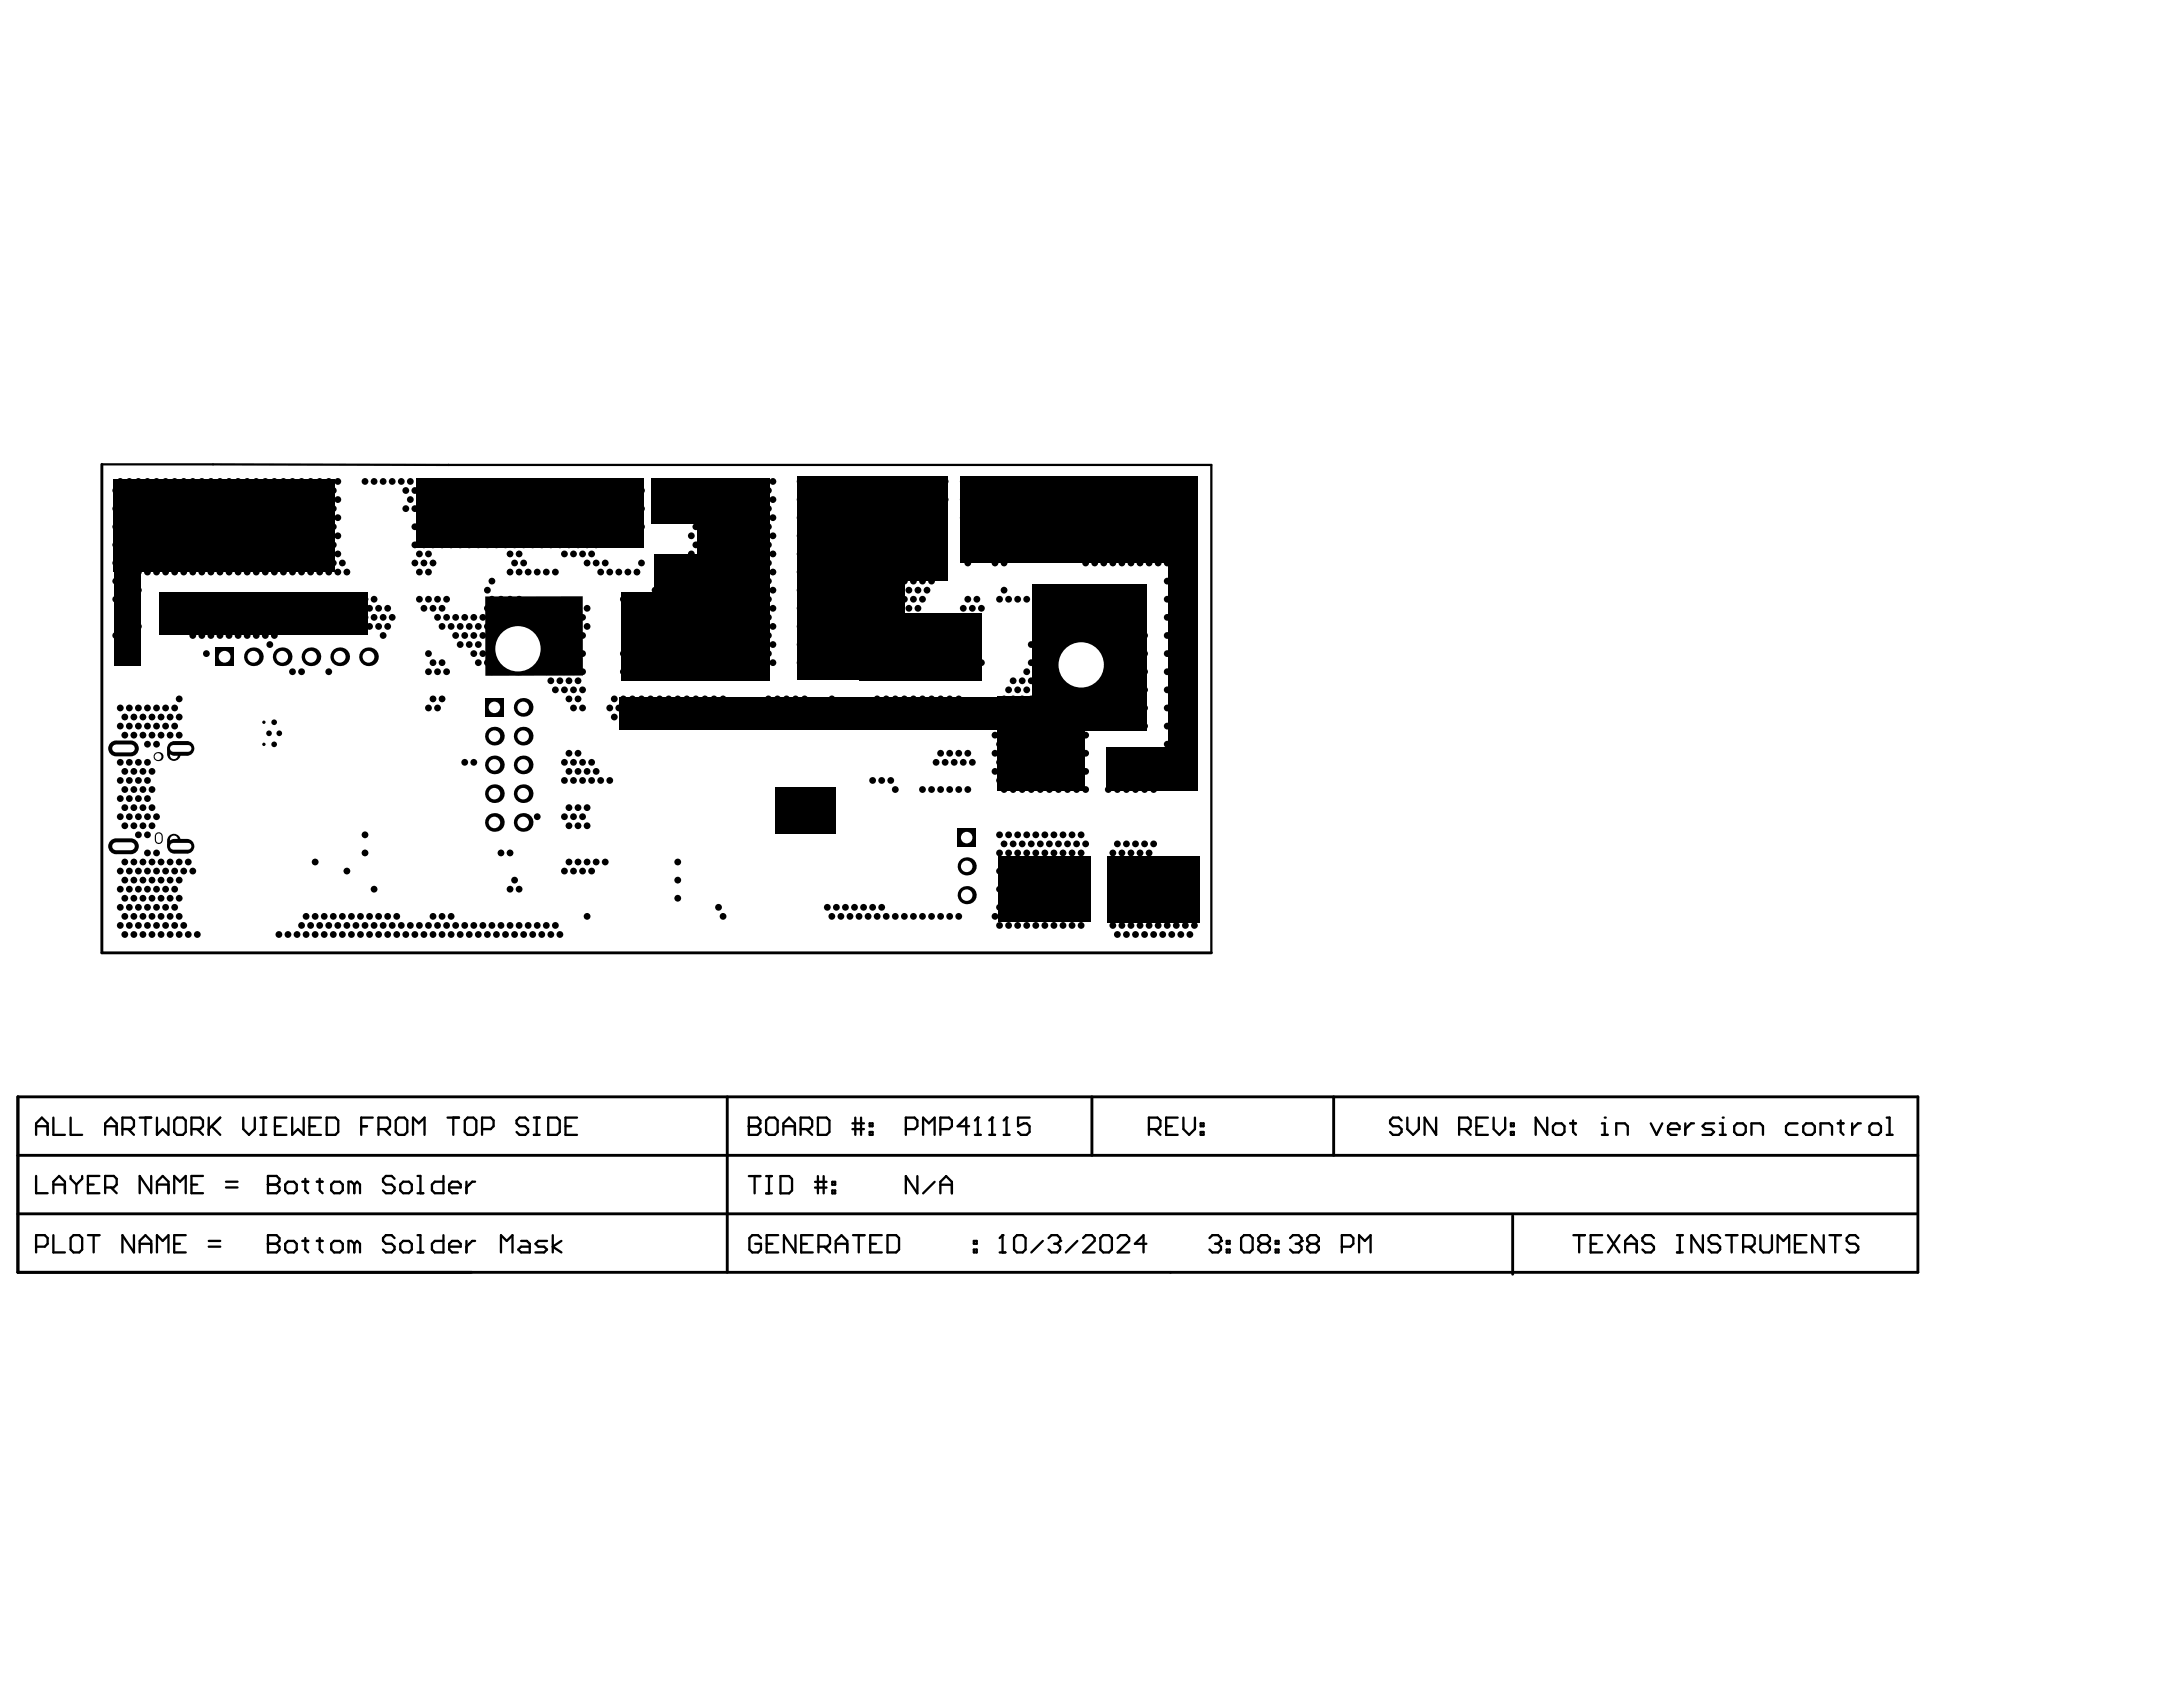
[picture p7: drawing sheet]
<svg xmlns="http://www.w3.org/2000/svg" width="279mm" height="216mm" viewBox="0 0 279 216" stroke-linecap="round" stroke-linejoin="round" font-family="sans-serif">
<path d="M13 59.4v62.5h142M2.3 147.9h243.2M2.3 155.3h243.1M2.3 140.4v22.4h243.2v-22.4h-243.2v22.4M93.1 140.4v22.4M139.8 140.4v7.5M170.7 140.4v7.5M193.6 155.6v7.5" fill="none" stroke="#000" stroke-width=".37"/>
<g fill="none" stroke="#000" stroke-width=".29">
<path d="M13 59.4h14.3M27.3 59.4l30.1 .1M57.4 59.5h32.8M90.2 59.5h64.8v62.4M4.6 144.1h1.5M4.6 159.5h1.1l.4-.3v-.8l-.4-.3h-1.1v2.2M4.6 145.2v-1.4l.8-.8 .7 .8v1.4M4.6 150.5v2.2h1.5M6.8 143v2.2h1.5M6.8 158.1v2.2h1.5M6.8 152.7v-1.5l.8-.7 .7 .7v1.5M6.8 151.6h1.5"/>
<path d="M9 143v2.2h1.5M9 158.4l.4-.3h.7l.4 .3v1.5l-.4 .4h-.7l-.4-.4zM9 150.5v.4l.8 .7M9.8 151.6v1.1M10.5 150.5v.4l-.7 .7M11.3 158.1h1.4M11.3 151.6h.7M12 158.1v2.2M12.7 150.5h-1.4v2.2h1.4M13.5 144.1h1.4M13.5 145.2v-1.4l.7-.8 .7 .8v1.4M13.5 152h1.1l.3-.4v-.7l-.3-.4h-1.1v2.2"/>
<path d="M14.2 152l.7 .7M15.7 144.5h1.1l.3-.4v-.7l-.3-.4h-1.1v2.2M16.4 144.5l.7 .7M17.1 158.1v2.2l-1.4-2.2v2.2M17.9 143h1.5M17.9 159.2h1.5M18.6 143v2.2M19.4 150.5v2.2l-1.5-2.2v2.2M20.1 143v2.2l.7-.7 .8 .7v-2.2M20.1 152.7v-1.5l.7-.7 .8 .7v1.5M20.1 151.6h1.5M22.3 143.4l.4-.4h.7l.4 .4v1.5l-.4 .3h-.7l-.4-.3z"/>
<path d="M22.3 159.2h.7M22.3 152.7v-2.2l.7 .7 .8-.7v2.2M23.8 158.1h-1.5v2.2h1.5M24.5 144.5h1.1l.4-.4v-.7l-.4-.4h-1.1v2.2M24.5 151.6h.7M25.2 144.5l.8 .7M26 150.5h-1.5v2.2h1.5M26.7 158.8h1.5M26.7 159.5h1.5M26.7 143v2.2M27.1 144.1l1.1 1.1M28.2 143l-1.5 1.5"/>
<path d="M28.9 152h1.5M28.9 151.2h1.5M31.1 143v1.5l.8 .7 .7-.7v-1.5M33.3 145.2h.8M33.3 143h.8M33.7 143v2.2M34.3 159.2h.1M34.3 151.6h.1M34.3 150.5h1.1l.4 .4v.3l-.4 .4 .4 .4v.3l-.4 .4h-1.1zM34.3 158.1h1.1l.4 .3v.4l-.4 .4 .4 .3v.4l-.4 .4h-1.1zM34.3 159.2h1.1M34.3 151.6h1.1"/>
<path d="M35.2 144.1h.7M36.5 159.2l.4-.4h.7l.4 .4v.7l-.4 .4h-.7l-.4-.4zM36.5 151.6l.4-.4h.7l.4 .4v.7l-.4 .4h-.7l-.4-.4zM36.7 143h-1.5v2.2h1.5M37.4 143v2.2l.7-.7 .8 .7v-2.2M38.7 158.8h.7M38.7 151.2h.7M39.1 150.9v1.4l.3 .4M39.1 158.4v1.5l.3 .4M39.6 144.1h.7M40.6 158.8h.7M40.6 151.2h.7"/>
<path d="M40.9 150.9v1.4l.4 .4M40.9 158.4v1.5l.4 .4M41.1 143h-1.5v2.2h1.5M41.8 143h1.1l.4 .4v1.5l-.4 .3h-1.1zM42.4 159.2l.4-.4h.7l.4 .4v.7l-.4 .4h-.7l-.4-.4zM42.4 151.6l.4-.4h.7l.4 .4v.7l-.4 .4h-.7l-.4-.4zM45.3 159.2l-.3-.4h-.4v1.5M45.3 151.6l-.3-.4h-.4v1.5M45.3 151.6v1.1M45.3 159.2v1.1M45.3 159.2l.4-.4 .4 .4v1.1M45.3 151.6l.4-.4 .4 .4v1.1"/>
<path d="M46.2 144.1h.8M47.7 143h-1.5v2.2M48.4 144.5h1.1l.4-.4v-.7l-.4-.4h-1.1v2.2M49.2 144.5l.7 .7M50.5 158.4l-.4-.3h-.7l-.4 .3v.4l.4 .4h.7l.4 .3v.4l-.4 .4h-.7l-.4-.4M50.5 150.9l-.4-.4h-.7l-.4 .4v.3l.4 .4h.7l.4 .4v.3l-.4 .4h-.7l-.4-.4M50.7 143.4l.3-.4h.8l.3 .4v1.5l-.3 .3h-.8l-.3-.3zM51.2 159.2l.4-.4h.7l.4 .4v.7l-.4 .4h-.7l-.4-.4zM51.2 151.6l.4-.4h.7l.4 .4v.7l-.4 .4h-.7l-.4-.4zM52.9 145.2v-2.2l.7 .8 .7-.8v2.2M53.4 158.1h.4v2.2M53.4 150.5h.4v2.2"/>
<path d="M53.4 152.7h.8M56.8 158.1v2.2h-1.1l-.4-.4v-.7l.4-.4h1.1M56.8 150.5v2.2h-1.1l-.4-.4v-.7l.4-.4h1.1M57.3 143h1.5M57.5 159.5h1.5v-.3l-.4-.4h-.7l-.4 .4v.7l.4 .4h.7M57.5 152h1.5v-.4l-.4-.4h-.7l-.4 .4v.7l.4 .4h.7M58 143v2.2M59.5 143.4l.4-.4h.7l.4 .4v1.5l-.4 .3h-.7l-.4-.3zM59.7 151.2v1.5M59.7 158.8v1.5M60.8 158.8h-.4l-.7 .7M60.8 151.2h-.4l-.7 .8"/>
<path d="M61.7 144.5h1.1l.4-.4v-.7l-.4-.4h-1.1v2.2M66.7 158.8h.7l.4 .4v1.1h-1.1l-.4-.4 .4-.4h1.1M67.6 143.4l-.4-.4h-.7l-.4 .4v.4l.4 .3h.7l.4 .4v.4l-.4 .3h-.7l-.4-.3M68.3 145.2h.8M68.3 143h.8M68.7 143v2.2M70 158.8h-1.1l-.4 .4 .4 .3h.7l.4 .4-.4 .4h-1.1M70.2 143h1.1l.3 .4v1.5l-.3 .3h-1.1zM70.7 158.1v2.2M71.9 158.8l-1.2 .7 1.2 .8M72.4 144.1h.7M73.9 143h-1.5v2.2h1.5"/>
<path d="M95.8 144.1h.1M95.8 143h1.1l.4 .4v.4l-.4 .3 .4 .4v.4l-.4 .3h-1.1zM95.8 144.1h1.1M95.8 150.5h1.5M96.6 150.5v2.2M97.4 158.4l-.4-.3h-.7l-.4 .3v1.5l.4 .4h.7l.4-.4v-.7h-.7M98.1 143.4l.3-.4h.8l.3 .4v1.5l-.3 .3h-.8l-.3-.3zM98.1 150.5h.7M98.1 152.7h.7M98.1 159.2h.8M98.4 150.5v2.2M99.6 158.1h-1.5v2.2h1.5"/>
<path d="M99.9 150.5h1.1l.4 .4v1.5l-.4 .3h-1.1zM100.3 144.1h1.4M100.3 145.2v-1.4l.7-.8 .7 .8v1.4M101.8 158.1v2.2l-1.5-2.2v2.2M102.5 144.5h1.1l.3-.4v-.7l-.3-.4h-1.1v2.2M102.5 159.2h.8M103.2 144.5l.7 .7M104 158.1h-1.5v2.2h1.5M104.3 151.3h1.5M104.3 152h1.5M104.7 143h1.1l.4 .4v1.5l-.4 .3h-1.1zM104.7 150.5v2.2"/>
<path d="M104.8 159.5h1.1l.3-.3v-.8l-.3-.3h-1.1v2.2M105.4 150.5v2.2M105.5 159.5l.7 .8M106.5 152.4h.4v.3h-.4zM106.5 151.3h.4v.3h-.4zM107 159.2h1.4M109.1 143.8h1.5M109.1 144.5h1.5M109.2 158.1h1.4M109.5 143v2.2M109.9 158.1v2.2M110.2 143v2.2"/>
<path d="M111.3 144.9h.4v.3h-.4zM111.3 143.8h.4v.3h-.4zM111.4 159.2h.7M112.9 158.1h-1.5v2.2h1.5M113.6 158.1h1.1l.4 .3v1.5l-.4 .4h-1.1zM115.9 144.5h1.1l.4-.4v-.7l-.4-.4h-1.1v2.2M117.4 150.5v2.2l-1.5-2.2v2.2M118.1 145.2v-2.2l.8 .8 .7-.8v2.2M119.6 151.3l-1.5 1.4M120.4 144.5h1.1l.3-.4v-.7l-.3-.4h-1.1v2.2M120.4 152.7v-1.4l.7-.8 .7 .8v1.4M120.4 151.6h1.4"/>
<path d="M124 144.1h-1.4l1.1-1.1v2.2M124.6 159.9h.4v.4h-.4zM124.6 158.8h.4v.4h-.4zM124.8 145.2h.7M125.1 143h.1M125.1 143v2.2M125.1 143l-.3 .4M126.6 145.2h.8M127 143h.1M127 143v2.2M127 143l-.4 .4M128.3 158.1h.1"/>
<path d="M128.3 158.1v2.2M128.3 158.1l-.4 .3M128.5 145.2h.7M128.8 143h.1M128.8 143v2.2M128.8 143l-.3 .4M129.8 158.4l.4-.3h.7l.4 .3v1.5l-.4 .4h-.7l-.4-.4zM131.8 143h-1.5v1.1l.7-.3h.4l.4 .3v.8l-.4 .3h-.7l-.4-.3M133.5 158.8l-1.5 1.5M134.2 158.4l.4-.3h.7l.4 .3v.4M134.9 159.2h.4M135.3 159.2l.4 .3v.4l-.4 .4h-.7l-.4-.4"/>
<path d="M135.7 158.8h.1M135.7 158.8l-.4 .4M137.9 158.8l-1.5 1.5M138.6 158.4l.4-.3h.7l.4 .3v.4l-1.5 1.5h1.5M140.8 158.4l.4-.3h.7l.4 .3v1.5l-.4 .4h-.7l-.4-.4zM143 158.4l.4-.3h.7l.4 .3v.4l-1.5 1.5h1.5M146.7 159.2h-1.4l1.1-1.1v2.2M147 144.5h1.2l.3-.4v-.7l-.3-.4h-1.2v2.2M147.8 144.5l.7 .7M149.3 144.1h.7M150.7 143h-1.4v2.2h1.4M151.5 143v1.5l.7 .7 .7-.7v-1.5"/>
<path d="M153.7 144.9h.3v.3h-.3zM153.7 143.8h.3v.3h-.3zM154.8 158.4l.4-.3h.7l.4 .3v.4M155.5 159.2h.4M155.9 159.2l.4 .3v.4l-.4 .4h-.7l-.4-.4M156.3 158.8h.1M156.3 158.8l-.4 .4M157 159.9h.4v.4h-.4zM157 158.8h.4v.4h-.4zM158.9 158.4l.3-.3h.8l.3 .3v1.5l-.3 .4h-.8l-.3-.4zM161.4 159.2l-.3-.4v-.4l.3-.3h.8l.3 .3v.4l-.3 .4M161.4 159.2l-.3 .3v.4l.3 .4h.8l.3-.4v-.4l-.3-.3"/>
<path d="M161.4 159.2h.8M163.3 159.9h.3v.4h-.3zM163.3 158.8h.3v.4h-.3zM165.1 158.4l.4-.3h.7l.4 .3v.4M165.8 159.2h.4M166.2 159.2l.4 .3v.4l-.4 .4h-.7l-.4-.4M166.6 158.8h.1M166.6 158.8l-.4 .4M167.7 159.2l-.4 .3v.4l.4 .4h.7l.4-.4v-.4l-.4-.3M167.7 159.2h.7M167.7 159.2l-.4-.4v-.4l.4-.3h.7l.4 .3v.4l-.4 .4M171.7 159.5h1.1l.4-.3v-.8l-.4-.3h-1.1v2.2"/>
<path d="M179.4 143.4l-.4-.4h-.7l-.4 .4v.4l.4 .3h.7l.4 .4v.4l-.4 .3h-.7l-.4-.3M180.1 143v1.5l.8 .7 .7-.7v-1.5M183.8 143v2.2l-1.5-2.2v2.2M186.8 144.5h1.1l.3-.4v-.7l-.3-.4h-1.1v2.2M187.5 144.5l.7 .7M189 144.1h.7M190.4 143h-1.4v2.2h1.4M191.2 143v1.5l.7 .7 .7-.7v-1.5M193.4 144.9h.3v.3h-.3zM193.4 143.8h.3v.3h-.3zM198 143v2.2l-1.4-2.2v2.2M198.8 144.1l.3-.3h.8l.3 .3v.8l-.3 .3h-.8l-.3-.3z"/>
<path d="M201 143.8h.7M201.3 143.4v1.5l.4 .3M201.4 158.1h1.5M202.1 158.1v2.2M203.6 159.2h.7M205 145.2h.8M205 143.8h.4v1.4M205.1 158.1h-1.5v2.2h1.5M205.4 143h.1M205.8 158.1l1.5 2.2M206.9 145.2v-1.4h1.1l.3 .3v1.1M207.3 158.1l-1.5 2.2"/>
<path d="M208 159.2h1.5M211.3 143.8l.7 1.4 .8-1.4M211.7 158.4l-.4-.3h-.7l-.4 .3v.4l.4 .4h.7l.4 .3v.4l-.4 .4h-.7l-.4-.4M213.5 144.5h1.5v-.4l-.4-.3h-.7l-.4 .3v.8l.4 .3h.7M214.6 158.1h.8M215 158.1v2.2M215.7 143.8v1.4M216.8 143.8h-.4l-.7 .7M217.9 158.1v2.2l-1.4-2.2v2.2M219.4 143.8h-1.1l-.4 .3 .4 .4h.7l.4 .4-.4 .3h-1.1M220.1 145.2h.8M220.1 143.8h.4v1.4"/>
<path d="M220.2 158.4l-.4-.3h-.7l-.4 .3v.4l.4 .4h.7l.4 .3v.4l-.4 .4h-.7l-.4-.4M220.5 143h.1M220.9 158.1h1.5M221.6 158.1v2.2M222.3 143.8h.8l.3 .3v.8l-.3 .3h-.8l-.3-.3v-.8zM223.1 159.5h1.1l.4-.3v-.8l-.4-.3h-1.1v2.2M223.8 159.5l.8 .8M224.2 145.2v-1.4h1.1l.3 .3v1.1M225.3 158.1v1.8l.4 .4h.7l.4-.4v-1.8M229.7 159.2h.8M230.1 143.8h-1.1l-.4 .3v.8l.4 .3h1.1M230.8 144.1l.4-.3h.7l.4 .3v.8l-.4 .3h-.7l-.4-.3z"/>
<path d="M231.2 158.1h-1.5v2.2h1.5M233 145.2v-1.4h1.1l.4 .3v1.1M233.4 158.1v2.2l-1.5-2.2v2.2M234.2 158.1h1.4M234.9 158.1v2.2M235.2 143.8h.8M235.6 143.4v1.5l.4 .3M237.1 143.8v1.4M237.8 158.4l-.3-.3h-.8l-.3 .3v.4l.3 .4h.8l.3 .3v.4l-.3 .4h-.8l-.3-.4M238.2 143.8h-.4l-.7 .7M239.3 144.1l.3-.3h.8l.3 .3v.8l-.3 .3h-.8l-.3-.3zM241.5 145.2h.7"/>
<path d="M241.5 143h.3v2.2M17.9 160.3v-1.5l.7-.7 .8 .7v1.5M20.1 160.3v-2.2l.7 .7 .8-.7v2.2M53.4 160.3h.8M64.1 160.3v-2.2l.8 .7 .7-.7v2.2M107 160.3v-1.5l.7-.7 .7 .7v1.5M127.9 160.3h.8M173.9 160.3v-2.2l.8 .7 .7-.7v2.2M208 160.3v-1.5l.7-.7 .8 .7v1.5M214.6 160.3h.8M227.5 160.3v-2.2l.8 .7 .7-.7v2.2"/>
</g>
<g fill="#000">
<path d="M14.5 61.3h28.4v11.8h-28.4z" fill-rule="evenodd"/>
<path d="M53.2 61.2h29.1v9h-29.1z" fill-rule="evenodd"/>
<path d="M83.4 61.2h6.7v5.8h-6.7z" fill-rule="evenodd"/>
<path d="M89.3 61.2h9.2v11.7h-9.2z" fill-rule="evenodd"/>
<path d="M109.3 61h12v13.4h-12z" fill-rule="evenodd"/>
<path d="M123 60.9h30.3v11h-30.3z" fill-rule="evenodd"/>
<path d="M14.6 72.7h3.4v12.5h-3.4z" fill-rule="evenodd"/>
<path d="M20.4 75.8h26.7v5.5h-26.7z" fill-rule="evenodd"/>
<path d="M62.1 76.3h12.5v10.2h-12.5z" fill-rule="evenodd"/>
<path d="M79.2 89.2h53v4.2h-53z" fill-rule="evenodd"/>
<path d="M79.6 75.8h5.5v11.4h-5.5z" fill-rule="evenodd"/>
<path d="M83.8 70.9h14.7v16.3h-14.7z" fill-rule="evenodd"/>
<path d="M102.1 61h13.7v26h-13.7z" fill-rule="evenodd"/>
<path d="M110 78.5h15.6v8.6h-15.6z" fill-rule="evenodd"/>
<path d="M132.2 74.8h14.6v18.7h-14.6z" fill-rule="evenodd"/>
<path d="M149.6 71.7h3.7v24.1h-3.7z" fill-rule="evenodd"/>
<path d="M99.2 100.7h7.7v5.9h-7.7z" fill-rule="evenodd"/>
<path d="M127.6 89.1h11.2v12.2h-11.2z" fill-rule="evenodd"/>
<path d="M127.8 109.6h11.8v8.4h-11.8z" fill-rule="evenodd"/>
<path d="M141.6 95.6h11.7v5.7h-11.7z" fill-rule="evenodd"/>
<path d="M141.7 109.6h11.8v8.5h-11.8z" fill-rule="evenodd"/>
</g>
<g fill="#000">
<circle cx="14.8" cy="72.1" r=".44"/>
<circle cx="14.8" cy="65.1" r=".44"/>
<circle cx="14.8" cy="62.8" r=".44"/>
<circle cx="14.8" cy="76.7" r=".44"/>
<circle cx="14.8" cy="69.7" r=".44"/>
<circle cx="14.8" cy="74.4" r=".44"/>
<circle cx="14.8" cy="67.4" r=".44"/>
<circle cx="15.4" cy="77.8" r=".44"/>
<circle cx="15.4" cy="61.6" r=".44"/>
<circle cx="15.4" cy="68.6" r=".44"/>
<circle cx="15.4" cy="70.9" r=".44"/>
<circle cx="15.4" cy="63.9" r=".44"/>
<circle cx="15.4" cy="75.5" r=".44"/>
<circle cx="15.4" cy="73.2" r=".44"/>
<circle cx="15.4" cy="66.3" r=".44"/>
<circle cx="16" cy="72.1" r=".44"/>
<circle cx="16" cy="65.1" r=".44"/>
<circle cx="16" cy="62.8" r=".44"/>
<circle cx="16" cy="79" r=".44"/>
<circle cx="16" cy="69.7" r=".44"/>
<circle cx="16" cy="74.4" r=".44"/>
<circle cx="16" cy="67.4" r=".44"/>
<circle cx="16" cy="76.7" r=".44"/>
<circle cx="16.6" cy="77.8" r=".44"/>
<circle cx="16.6" cy="61.6" r=".44"/>
<circle cx="16.6" cy="68.6" r=".44"/>
<circle cx="16.6" cy="63.9" r=".44"/>
<circle cx="16.6" cy="70.9" r=".44"/>
<circle cx="16.6" cy="75.5" r=".44"/>
<circle cx="16.6" cy="73.2" r=".44"/>
<circle cx="16.6" cy="66.3" r=".44"/>
<circle cx="17.1" cy="72.1" r=".44"/>
<circle cx="17.1" cy="65.1" r=".44"/>
<circle cx="17.1" cy="62.8" r=".44"/>
<circle cx="17.1" cy="69.7" r=".44"/>
<circle cx="17.1" cy="67.4" r=".44"/>
<circle cx="17.1" cy="74.4" r=".44"/>
<circle cx="17.1" cy="76.7" r=".44"/>
<circle cx="17.7" cy="61.6" r=".44"/>
<circle cx="17.7" cy="68.6" r=".44"/>
<circle cx="17.7" cy="70.9" r=".44"/>
<circle cx="17.7" cy="63.9" r=".44"/>
<circle cx="17.7" cy="75.5" r=".44"/>
<circle cx="17.7" cy="73.2" r=".44"/>
<circle cx="17.7" cy="66.3" r=".44"/>
<circle cx="18.3" cy="72.1" r=".44"/>
<circle cx="18.3" cy="65.1" r=".44"/>
<circle cx="18.3" cy="62.8" r=".44"/>
<circle cx="18.3" cy="67.4" r=".44"/>
<circle cx="18.3" cy="69.7" r=".44"/>
<circle cx="18.9" cy="61.6" r=".44"/>
<circle cx="18.9" cy="68.6" r=".44"/>
<circle cx="18.9" cy="63.9" r=".44"/>
<circle cx="18.9" cy="70.9" r=".44"/>
<circle cx="18.9" cy="73.2" r=".44"/>
<circle cx="18.9" cy="66.3" r=".44"/>
<circle cx="19.5" cy="72.1" r=".44"/>
<circle cx="19.5" cy="62.8" r=".44"/>
<circle cx="20" cy="61.6" r=".44"/>
<circle cx="20" cy="70.9" r=".44"/>
<circle cx="20" cy="73.2" r=".44"/>
<circle cx="20.6" cy="72.1" r=".44"/>
<circle cx="20.6" cy="62.8" r=".44"/>
<circle cx="21.2" cy="61.6" r=".44"/>
<circle cx="21.2" cy="70.9" r=".44"/>
<circle cx="21.2" cy="73.2" r=".44"/>
<circle cx="21.8" cy="72.1" r=".44"/>
<circle cx="21.8" cy="62.8" r=".44"/>
<circle cx="22.4" cy="61.6" r=".44"/>
<circle cx="22.4" cy="70.9" r=".44"/>
<circle cx="22.4" cy="73.2" r=".44"/>
<circle cx="22.9" cy="72.1" r=".44"/>
<circle cx="22.9" cy="62.8" r=".44"/>
<circle cx="23.5" cy="61.6" r=".44"/>
<circle cx="23.5" cy="70.9" r=".44"/>
<circle cx="23.5" cy="73.2" r=".44"/>
<circle cx="24.1" cy="72.1" r=".44"/>
<circle cx="24.1" cy="77.8" r=".44"/>
<circle cx="24.1" cy="65.1" r=".44"/>
<circle cx="24.1" cy="62.8" r=".44"/>
<circle cx="24.1" cy="69.7" r=".44"/>
<circle cx="24.1" cy="67.4" r=".44"/>
<circle cx="24.7" cy="61.6" r=".44"/>
<circle cx="24.7" cy="68.6" r=".44"/>
<circle cx="24.7" cy="63.9" r=".44"/>
<circle cx="24.7" cy="79" r=".44"/>
<circle cx="24.7" cy="70.9" r=".44"/>
<circle cx="24.7" cy="73.2" r=".44"/>
<circle cx="24.7" cy="66.3" r=".44"/>
<circle cx="24.7" cy="76.7" r=".44"/>
<circle cx="25.3" cy="77.8" r=".44"/>
<circle cx="25.3" cy="72.1" r=".44"/>
<circle cx="25.3" cy="65.1" r=".44"/>
<circle cx="25.3" cy="62.8" r=".44"/>
<circle cx="25.3" cy="69.7" r=".44"/>
<circle cx="25.3" cy="67.4" r=".44"/>
<circle cx="25.8" cy="61.6" r=".44"/>
<circle cx="25.8" cy="68.6" r=".44"/>
<circle cx="25.8" cy="79" r=".44"/>
<circle cx="25.8" cy="70.9" r=".44"/>
<circle cx="25.8" cy="66.3" r=".44"/>
<circle cx="25.8" cy="73.2" r=".44"/>
<circle cx="25.8" cy="76.7" r=".44"/>
<circle cx="26.4" cy="72.1" r=".44"/>
<circle cx="26.4" cy="77.8" r=".44"/>
<circle cx="26.4" cy="65.1" r=".44"/>
<circle cx="26.4" cy="62.8" r=".44"/>
<circle cx="26.4" cy="67.4" r=".44"/>
<circle cx="26.4" cy="69.7" r=".44"/>
<circle cx="27" cy="61.6" r=".44"/>
<circle cx="27" cy="68.6" r=".44"/>
<circle cx="27" cy="70.9" r=".44"/>
<circle cx="27" cy="79" r=".44"/>
<circle cx="27" cy="73.2" r=".44"/>
<circle cx="27" cy="66.3" r=".44"/>
<circle cx="27" cy="76.7" r=".44"/>
<circle cx="27.6" cy="72.1" r=".44"/>
<circle cx="27.6" cy="77.8" r=".44"/>
<circle cx="27.6" cy="65.1" r=".44"/>
<circle cx="27.6" cy="62.8" r=".44"/>
<circle cx="27.6" cy="67.4" r=".44"/>
<circle cx="27.6" cy="69.7" r=".44"/>
<circle cx="28.2" cy="61.6" r=".44"/>
<circle cx="28.2" cy="68.6" r=".44"/>
<circle cx="28.2" cy="79" r=".44"/>
<circle cx="28.2" cy="63.9" r=".44"/>
<circle cx="28.2" cy="70.9" r=".44"/>
<circle cx="28.2" cy="76.7" r=".44"/>
<circle cx="28.2" cy="73.2" r=".44"/>
<circle cx="28.2" cy="66.3" r=".44"/>
<circle cx="28.7" cy="77.8" r=".44"/>
<circle cx="28.7" cy="72.1" r=".44"/>
<circle cx="28.7" cy="65.1" r=".44"/>
<circle cx="28.7" cy="62.8" r=".44"/>
<circle cx="28.7" cy="67.4" r=".44"/>
<circle cx="28.7" cy="69.7" r=".44"/>
<circle cx="29.3" cy="61.6" r=".44"/>
<circle cx="29.3" cy="68.6" r=".44"/>
<circle cx="29.3" cy="70.9" r=".44"/>
<circle cx="29.3" cy="63.9" r=".44"/>
<circle cx="29.3" cy="79" r=".44"/>
<circle cx="29.3" cy="66.3" r=".44"/>
<circle cx="29.3" cy="73.2" r=".44"/>
<circle cx="29.3" cy="76.7" r=".44"/>
<circle cx="29.9" cy="72.1" r=".44"/>
<circle cx="29.9" cy="77.8" r=".44"/>
<circle cx="29.9" cy="65.1" r=".44"/>
<circle cx="29.9" cy="62.8" r=".44"/>
<circle cx="29.9" cy="69.7" r=".44"/>
<circle cx="29.9" cy="67.4" r=".44"/>
<circle cx="30.5" cy="61.6" r=".44"/>
<circle cx="30.5" cy="68.6" r=".44"/>
<circle cx="30.5" cy="70.9" r=".44"/>
<circle cx="30.5" cy="63.9" r=".44"/>
<circle cx="30.5" cy="66.3" r=".44"/>
<circle cx="30.5" cy="73.2" r=".44"/>
<circle cx="30.5" cy="76.7" r=".44"/>
<circle cx="31.1" cy="77.8" r=".44"/>
<circle cx="31.1" cy="72.1" r=".44"/>
<circle cx="31.1" cy="65.1" r=".44"/>
<circle cx="31.1" cy="62.8" r=".44"/>
<circle cx="31.1" cy="67.4" r=".44"/>
<circle cx="31.1" cy="69.7" r=".44"/>
<circle cx="31.6" cy="61.6" r=".44"/>
<circle cx="31.6" cy="68.6" r=".44"/>
<circle cx="31.6" cy="63.9" r=".44"/>
<circle cx="31.6" cy="79" r=".44"/>
<circle cx="31.6" cy="70.9" r=".44"/>
<circle cx="31.6" cy="66.3" r=".44"/>
<circle cx="31.6" cy="73.2" r=".44"/>
<circle cx="31.6" cy="76.7" r=".44"/>
<circle cx="32.2" cy="72.1" r=".44"/>
<circle cx="32.2" cy="77.8" r=".44"/>
<circle cx="32.2" cy="65.1" r=".44"/>
<circle cx="32.2" cy="62.8" r=".44"/>
<circle cx="32.2" cy="69.7" r=".44"/>
<circle cx="32.2" cy="67.4" r=".44"/>
<circle cx="32.8" cy="61.6" r=".44"/>
<circle cx="32.8" cy="68.6" r=".44"/>
<circle cx="32.8" cy="70.9" r=".44"/>
<circle cx="32.8" cy="63.9" r=".44"/>
<circle cx="32.8" cy="79" r=".44"/>
<circle cx="32.8" cy="73.2" r=".44"/>
<circle cx="32.8" cy="66.3" r=".44"/>
<circle cx="32.8" cy="76.7" r=".44"/>
<circle cx="33.4" cy="72.1" r=".44"/>
<circle cx="33.4" cy="77.8" r=".44"/>
<circle cx="33.4" cy="65.1" r=".44"/>
<circle cx="33.4" cy="62.8" r=".44"/>
<circle cx="33.4" cy="69.7" r=".44"/>
<circle cx="33.4" cy="67.4" r=".44"/>
<circle cx="34" cy="61.6" r=".44"/>
<circle cx="34" cy="68.6" r=".44"/>
<circle cx="34" cy="79" r=".44"/>
<circle cx="34" cy="63.9" r=".44"/>
<circle cx="34" cy="70.9" r=".44"/>
<circle cx="34" cy="73.2" r=".44"/>
<circle cx="34" cy="66.3" r=".44"/>
<circle cx="34" cy="76.7" r=".44"/>
<circle cx="34.5" cy="77.8" r=".44"/>
<circle cx="34.5" cy="72.1" r=".44"/>
<circle cx="34.5" cy="65.1" r=".44"/>
<circle cx="34.5" cy="62.8" r=".44"/>
<circle cx="34.5" cy="69.7" r=".44"/>
<circle cx="34.5" cy="67.4" r=".44"/>
<circle cx="35.1" cy="61.6" r=".44"/>
<circle cx="35.1" cy="70.9" r=".44"/>
<circle cx="35.1" cy="73.2" r=".44"/>
<circle cx="35.7" cy="72.1" r=".44"/>
<circle cx="36.3" cy="61.6" r=".44"/>
<circle cx="36.3" cy="70.9" r=".44"/>
<circle cx="36.3" cy="73.2" r=".44"/>
<circle cx="36.9" cy="72.1" r=".44"/>
<circle cx="37.4" cy="61.6" r=".44"/>
<circle cx="37.4" cy="70.9" r=".44"/>
<circle cx="37.4" cy="73.2" r=".44"/>
<circle cx="38" cy="72.1" r=".44"/>
<circle cx="38.6" cy="61.6" r=".44"/>
<circle cx="38.6" cy="70.9" r=".44"/>
<circle cx="38.6" cy="73.2" r=".44"/>
<circle cx="39.2" cy="72.1" r=".44"/>
<circle cx="39.2" cy="62.8" r=".44"/>
<circle cx="39.2" cy="69.7" r=".44"/>
<circle cx="39.8" cy="61.6" r=".44"/>
<circle cx="39.8" cy="68.6" r=".44"/>
<circle cx="39.8" cy="79" r=".44"/>
<circle cx="39.8" cy="63.9" r=".44"/>
<circle cx="39.8" cy="70.9" r=".44"/>
<circle cx="39.8" cy="73.2" r=".44"/>
<circle cx="39.8" cy="76.7" r=".44"/>
<circle cx="39.8" cy="66.3" r=".44"/>
<circle cx="40.3" cy="77.8" r=".44"/>
<circle cx="40.3" cy="72.1" r=".44"/>
<circle cx="40.3" cy="65.1" r=".44"/>
<circle cx="40.3" cy="62.8" r=".44"/>
<circle cx="40.3" cy="69.7" r=".44"/>
<circle cx="40.3" cy="67.4" r=".44"/>
<circle cx="40.9" cy="61.6" r=".44"/>
<circle cx="40.9" cy="68.6" r=".44"/>
<circle cx="40.9" cy="63.9" r=".44"/>
<circle cx="40.9" cy="79" r=".44"/>
<circle cx="40.9" cy="70.9" r=".44"/>
<circle cx="40.9" cy="73.2" r=".44"/>
<circle cx="40.9" cy="66.3" r=".44"/>
<circle cx="40.9" cy="76.7" r=".44"/>
<circle cx="41.5" cy="72.1" r=".44"/>
<circle cx="41.5" cy="77.8" r=".44"/>
<circle cx="41.5" cy="65.1" r=".44"/>
<circle cx="41.5" cy="62.8" r=".44"/>
<circle cx="41.5" cy="69.7" r=".44"/>
<circle cx="41.5" cy="67.4" r=".44"/>
<circle cx="42.1" cy="61.6" r=".44"/>
<circle cx="42.1" cy="68.6" r=".44"/>
<circle cx="42.1" cy="79" r=".44"/>
<circle cx="42.1" cy="63.9" r=".44"/>
<circle cx="42.1" cy="70.9" r=".44"/>
<circle cx="42.1" cy="66.3" r=".44"/>
<circle cx="42.1" cy="73.2" r=".44"/>
<circle cx="42.1" cy="76.7" r=".44"/>
<circle cx="42.7" cy="77.8" r=".44"/>
<circle cx="42.7" cy="72.1" r=".44"/>
<circle cx="42.7" cy="65.1" r=".44"/>
<circle cx="42.7" cy="62.8" r=".44"/>
<circle cx="42.7" cy="69.7" r=".44"/>
<circle cx="42.7" cy="67.4" r=".44"/>
<circle cx="43.2" cy="61.6" r=".44"/>
<circle cx="43.2" cy="68.6" r=".44"/>
<circle cx="43.2" cy="63.9" r=".44"/>
<circle cx="43.2" cy="70.9" r=".44"/>
<circle cx="43.2" cy="79" r=".44"/>
<circle cx="43.2" cy="66.3" r=".44"/>
<circle cx="43.2" cy="73.2" r=".44"/>
<circle cx="43.2" cy="76.7" r=".44"/>
<circle cx="43.8" cy="77.8" r=".44"/>
<circle cx="43.8" cy="72.1" r=".44"/>
<circle cx="44.4" cy="79" r=".44"/>
<circle cx="44.4" cy="73.2" r=".44"/>
<circle cx="44.4" cy="76.7" r=".44"/>
<circle cx="45" cy="77.8" r=".44"/>
<circle cx="45.6" cy="79" r=".44"/>
<circle cx="45.6" cy="76.7" r=".44"/>
<circle cx="46.1" cy="77.8" r=".44"/>
<circle cx="46.7" cy="61.6" r=".44"/>
<circle cx="46.7" cy="79" r=".44"/>
<circle cx="46.7" cy="76.7" r=".44"/>
<circle cx="47.3" cy="77.8" r=".44"/>
<circle cx="47.9" cy="61.6" r=".44"/>
<circle cx="47.9" cy="79" r=".44"/>
<circle cx="47.9" cy="76.7" r=".44"/>
<circle cx="48.5" cy="77.8" r=".44"/>
<circle cx="49" cy="61.6" r=".44"/>
<circle cx="49" cy="79" r=".44"/>
<circle cx="49.6" cy="77.8" r=".44"/>
<circle cx="50.2" cy="61.6" r=".44"/>
<circle cx="50.2" cy="79" r=".44"/>
<circle cx="51.4" cy="61.6" r=".44"/>
<circle cx="51.9" cy="65.1" r=".44"/>
<circle cx="51.9" cy="62.8" r=".44"/>
<circle cx="52.5" cy="61.6" r=".44"/>
<circle cx="52.5" cy="63.9" r=".44"/>
<circle cx="53.1" cy="72.1" r=".44"/>
<circle cx="53.1" cy="65.1" r=".44"/>
<circle cx="53.1" cy="62.8" r=".44"/>
<circle cx="53.1" cy="67.4" r=".44"/>
<circle cx="53.1" cy="69.7" r=".44"/>
<circle cx="53.7" cy="61.6" r=".44"/>
<circle cx="53.7" cy="68.6" r=".44"/>
<circle cx="53.7" cy="63.9" r=".44"/>
<circle cx="53.7" cy="70.9" r=".44"/>
<circle cx="53.7" cy="66.3" r=".44"/>
<circle cx="53.7" cy="73.2" r=".44"/>
<circle cx="53.7" cy="76.7" r=".44"/>
<circle cx="54.3" cy="72.1" r=".44"/>
<circle cx="54.3" cy="77.8" r=".44"/>
<circle cx="54.3" cy="65.1" r=".44"/>
<circle cx="54.3" cy="62.8" r=".44"/>
<circle cx="54.3" cy="69.7" r=".44"/>
<circle cx="54.3" cy="67.4" r=".44"/>
<circle cx="54.8" cy="61.6" r=".44"/>
<circle cx="54.8" cy="68.6" r=".44"/>
<circle cx="54.8" cy="70.9" r=".44"/>
<circle cx="54.8" cy="63.9" r=".44"/>
<circle cx="54.8" cy="66.3" r=".44"/>
<circle cx="54.8" cy="73.2" r=".44"/>
<circle cx="54.8" cy="76.7" r=".44"/>
<circle cx="55.4" cy="77.8" r=".44"/>
<circle cx="55.4" cy="72.1" r=".44"/>
<circle cx="55.4" cy="65.1" r=".44"/>
<circle cx="55.4" cy="62.8" r=".44"/>
<circle cx="55.4" cy="67.4" r=".44"/>
<circle cx="55.4" cy="69.7" r=".44"/>
<circle cx="56" cy="61.6" r=".44"/>
<circle cx="56" cy="68.6" r=".44"/>
<circle cx="56" cy="63.9" r=".44"/>
<circle cx="56" cy="79" r=".44"/>
<circle cx="56" cy="66.3" r=".44"/>
<circle cx="56" cy="76.7" r=".44"/>
<circle cx="56.6" cy="77.8" r=".44"/>
<circle cx="56.6" cy="65.1" r=".44"/>
<circle cx="56.6" cy="62.8" r=".44"/>
<circle cx="56.6" cy="69.7" r=".44"/>
<circle cx="56.6" cy="67.4" r=".44"/>
<circle cx="57.2" cy="61.6" r=".44"/>
<circle cx="57.2" cy="68.6" r=".44"/>
<circle cx="57.2" cy="63.9" r=".44"/>
<circle cx="57.2" cy="79" r=".44"/>
<circle cx="57.2" cy="66.3" r=".44"/>
<circle cx="57.2" cy="76.7" r=".44"/>
<circle cx="57.7" cy="65.1" r=".44"/>
<circle cx="57.7" cy="62.8" r=".44"/>
<circle cx="57.7" cy="67.4" r=".44"/>
<circle cx="57.7" cy="69.7" r=".44"/>
<circle cx="58.3" cy="61.6" r=".44"/>
<circle cx="58.3" cy="68.6" r=".44"/>
<circle cx="58.3" cy="63.9" r=".44"/>
<circle cx="58.3" cy="79" r=".44"/>
<circle cx="58.3" cy="66.3" r=".44"/>
<circle cx="58.9" cy="67.4" r=".44"/>
<circle cx="58.9" cy="69.7" r=".44"/>
<circle cx="59.5" cy="68.6" r=".44"/>
<circle cx="59.5" cy="79" r=".44"/>
<circle cx="60.1" cy="69.7" r=".44"/>
<circle cx="60.1" cy="67.4" r=".44"/>
<circle cx="60.6" cy="68.6" r=".44"/>
<circle cx="60.6" cy="79" r=".44"/>
<circle cx="61.2" cy="67.4" r=".44"/>
<circle cx="61.2" cy="69.7" r=".44"/>
<circle cx="61.8" cy="68.6" r=".44"/>
<circle cx="61.8" cy="79" r=".44"/>
<circle cx="62.4" cy="77.8" r=".44"/>
<circle cx="62.4" cy="65.1" r=".44"/>
<circle cx="62.4" cy="62.8" r=".44"/>
<circle cx="62.4" cy="75.5" r=".44"/>
<circle cx="62.4" cy="69.7" r=".44"/>
<circle cx="62.4" cy="67.4" r=".44"/>
<circle cx="63" cy="61.6" r=".44"/>
<circle cx="63" cy="68.6" r=".44"/>
<circle cx="63" cy="63.9" r=".44"/>
<circle cx="63" cy="79" r=".44"/>
<circle cx="63" cy="76.7" r=".44"/>
<circle cx="63" cy="74.4" r=".44"/>
<circle cx="63" cy="66.3" r=".44"/>
<circle cx="63.5" cy="77.8" r=".44"/>
<circle cx="63.5" cy="62.8" r=".44"/>
<circle cx="63.5" cy="69.7" r=".44"/>
<circle cx="63.5" cy="67.4" r=".44"/>
<circle cx="64.1" cy="61.6" r=".44"/>
<circle cx="64.1" cy="68.6" r=".44"/>
<circle cx="64.1" cy="79" r=".44"/>
<circle cx="64.1" cy="63.9" r=".44"/>
<circle cx="64.1" cy="76.7" r=".44"/>
<circle cx="64.1" cy="66.3" r=".44"/>
<circle cx="64.7" cy="77.8" r=".44"/>
<circle cx="64.7" cy="65.1" r=".44"/>
<circle cx="64.7" cy="62.8" r=".44"/>
<circle cx="64.7" cy="67.4" r=".44"/>
<circle cx="64.7" cy="69.7" r=".44"/>
<circle cx="65.3" cy="61.6" r=".44"/>
<circle cx="65.3" cy="68.6" r=".44"/>
<circle cx="65.3" cy="70.9" r=".44"/>
<circle cx="65.3" cy="63.9" r=".44"/>
<circle cx="65.3" cy="79" r=".44"/>
<circle cx="65.3" cy="73.2" r=".44"/>
<circle cx="65.3" cy="66.3" r=".44"/>
<circle cx="65.3" cy="76.7" r=".44"/>
<circle cx="65.9" cy="77.8" r=".44"/>
<circle cx="65.9" cy="72.1" r=".44"/>
<circle cx="65.9" cy="65.1" r=".44"/>
<circle cx="65.9" cy="62.8" r=".44"/>
<circle cx="65.9" cy="69.7" r=".44"/>
<circle cx="65.9" cy="67.4" r=".44"/>
<circle cx="66.4" cy="61.6" r=".44"/>
<circle cx="66.4" cy="68.6" r=".44"/>
<circle cx="66.4" cy="70.9" r=".44"/>
<circle cx="66.4" cy="63.9" r=".44"/>
<circle cx="66.4" cy="73.2" r=".44"/>
<circle cx="66.4" cy="76.7" r=".44"/>
<circle cx="66.4" cy="66.3" r=".44"/>
<circle cx="67" cy="77.8" r=".44"/>
<circle cx="67" cy="72.1" r=".44"/>
<circle cx="67" cy="65.1" r=".44"/>
<circle cx="67" cy="62.8" r=".44"/>
<circle cx="67" cy="69.7" r=".44"/>
<circle cx="67" cy="67.4" r=".44"/>
<circle cx="67.6" cy="61.6" r=".44"/>
<circle cx="67.6" cy="68.6" r=".44"/>
<circle cx="67.6" cy="79" r=".44"/>
<circle cx="67.6" cy="63.9" r=".44"/>
<circle cx="67.6" cy="66.3" r=".44"/>
<circle cx="67.6" cy="73.2" r=".44"/>
<circle cx="68.2" cy="65.1" r=".44"/>
<circle cx="68.2" cy="62.8" r=".44"/>
<circle cx="68.2" cy="67.4" r=".44"/>
<circle cx="68.2" cy="69.7" r=".44"/>
<circle cx="68.8" cy="61.6" r=".44"/>
<circle cx="68.8" cy="68.6" r=".44"/>
<circle cx="68.8" cy="79" r=".44"/>
<circle cx="68.8" cy="63.9" r=".44"/>
<circle cx="68.8" cy="66.3" r=".44"/>
<circle cx="68.8" cy="73.2" r=".44"/>
<circle cx="69.3" cy="65.1" r=".44"/>
<circle cx="69.3" cy="62.8" r=".44"/>
<circle cx="69.3" cy="69.7" r=".44"/>
<circle cx="69.3" cy="67.4" r=".44"/>
<circle cx="69.9" cy="61.6" r=".44"/>
<circle cx="69.9" cy="68.6" r=".44"/>
<circle cx="69.9" cy="79" r=".44"/>
<circle cx="69.9" cy="63.9" r=".44"/>
<circle cx="69.9" cy="73.2" r=".44"/>
<circle cx="69.9" cy="66.3" r=".44"/>
<circle cx="70.5" cy="65.1" r=".44"/>
<circle cx="70.5" cy="62.8" r=".44"/>
<circle cx="70.5" cy="69.7" r=".44"/>
<circle cx="70.5" cy="67.4" r=".44"/>
<circle cx="71.1" cy="61.6" r=".44"/>
<circle cx="71.1" cy="68.6" r=".44"/>
<circle cx="71.1" cy="79" r=".44"/>
<circle cx="71.1" cy="63.9" r=".44"/>
<circle cx="71.1" cy="66.3" r=".44"/>
<circle cx="71.1" cy="73.2" r=".44"/>
<circle cx="71.7" cy="77.8" r=".44"/>
<circle cx="71.7" cy="65.1" r=".44"/>
<circle cx="71.7" cy="62.8" r=".44"/>
<circle cx="71.7" cy="69.7" r=".44"/>
<circle cx="71.7" cy="67.4" r=".44"/>
<circle cx="72.2" cy="61.6" r=".44"/>
<circle cx="72.2" cy="68.6" r=".44"/>
<circle cx="72.2" cy="79" r=".44"/>
<circle cx="72.2" cy="70.9" r=".44"/>
<circle cx="72.2" cy="63.9" r=".44"/>
<circle cx="72.2" cy="66.3" r=".44"/>
<circle cx="72.8" cy="77.8" r=".44"/>
<circle cx="72.8" cy="65.1" r=".44"/>
<circle cx="72.8" cy="62.8" r=".44"/>
<circle cx="72.8" cy="67.4" r=".44"/>
<circle cx="72.8" cy="69.7" r=".44"/>
<circle cx="73.4" cy="61.6" r=".44"/>
<circle cx="73.4" cy="68.6" r=".44"/>
<circle cx="73.4" cy="63.9" r=".44"/>
<circle cx="73.4" cy="70.9" r=".44"/>
<circle cx="73.4" cy="79" r=".44"/>
<circle cx="73.4" cy="66.3" r=".44"/>
<circle cx="74" cy="77.8" r=".44"/>
<circle cx="74" cy="65.1" r=".44"/>
<circle cx="74" cy="62.8" r=".44"/>
<circle cx="74" cy="67.4" r=".44"/>
<circle cx="74" cy="69.7" r=".44"/>
<circle cx="74.6" cy="61.6" r=".44"/>
<circle cx="74.6" cy="68.6" r=".44"/>
<circle cx="74.6" cy="63.9" r=".44"/>
<circle cx="74.6" cy="70.9" r=".44"/>
<circle cx="74.6" cy="79" r=".44"/>
<circle cx="74.6" cy="66.3" r=".44"/>
<circle cx="75.1" cy="77.8" r=".44"/>
<circle cx="75.1" cy="72.1" r=".44"/>
<circle cx="75.1" cy="65.1" r=".44"/>
<circle cx="75.1" cy="62.8" r=".44"/>
<circle cx="75.1" cy="69.7" r=".44"/>
<circle cx="75.1" cy="67.4" r=".44"/>
<circle cx="75.7" cy="61.6" r=".44"/>
<circle cx="75.7" cy="68.6" r=".44"/>
<circle cx="75.7" cy="63.9" r=".44"/>
<circle cx="75.7" cy="70.9" r=".44"/>
<circle cx="75.7" cy="66.3" r=".44"/>
<circle cx="76.3" cy="72.1" r=".44"/>
<circle cx="76.3" cy="65.1" r=".44"/>
<circle cx="76.3" cy="62.8" r=".44"/>
<circle cx="76.3" cy="67.4" r=".44"/>
<circle cx="76.3" cy="69.7" r=".44"/>
<circle cx="76.9" cy="61.6" r=".44"/>
<circle cx="76.9" cy="63.9" r=".44"/>
<circle cx="76.9" cy="66.3" r=".44"/>
<circle cx="76.9" cy="73.2" r=".44"/>
<circle cx="77.5" cy="72.1" r=".44"/>
<circle cx="77.5" cy="65.1" r=".44"/>
<circle cx="77.5" cy="62.8" r=".44"/>
<circle cx="77.5" cy="67.4" r=".44"/>
<circle cx="78" cy="61.6" r=".44"/>
<circle cx="78" cy="63.9" r=".44"/>
<circle cx="78" cy="66.3" r=".44"/>
<circle cx="78" cy="73.2" r=".44"/>
<circle cx="78.6" cy="65.1" r=".44"/>
<circle cx="78.6" cy="62.8" r=".44"/>
<circle cx="79.2" cy="61.6" r=".44"/>
<circle cx="79.2" cy="63.9" r=".44"/>
<circle cx="79.2" cy="73.2" r=".44"/>
<circle cx="79.2" cy="66.3" r=".44"/>
<circle cx="79.8" cy="65.1" r=".44"/>
<circle cx="79.8" cy="62.8" r=".44"/>
<circle cx="79.8" cy="76.7" r=".44"/>
<circle cx="80.4" cy="61.6" r=".44"/>
<circle cx="80.4" cy="63.9" r=".44"/>
<circle cx="80.4" cy="66.3" r=".44"/>
<circle cx="80.4" cy="73.2" r=".44"/>
<circle cx="80.9" cy="65.1" r=".44"/>
<circle cx="80.9" cy="62.8" r=".44"/>
<circle cx="80.9" cy="76.7" r=".44"/>
<circle cx="81.5" cy="61.6" r=".44"/>
<circle cx="81.5" cy="63.9" r=".44"/>
<circle cx="81.5" cy="66.3" r=".44"/>
<circle cx="81.5" cy="73.2" r=".44"/>
<circle cx="82.1" cy="72.1" r=".44"/>
<circle cx="82.1" cy="65.1" r=".44"/>
<circle cx="82.1" cy="62.8" r=".44"/>
<circle cx="82.1" cy="67.4" r=".44"/>
<circle cx="82.1" cy="76.7" r=".44"/>
<circle cx="83.3" cy="76.7" r=".44"/>
<circle cx="83.8" cy="61.6" r=".44"/>
<circle cx="83.8" cy="63.9" r=".44"/>
<circle cx="83.8" cy="75.5" r=".44"/>
<circle cx="84.4" cy="65.1" r=".44"/>
<circle cx="84.4" cy="62.8" r=".44"/>
<circle cx="84.4" cy="74.4" r=".44"/>
<circle cx="84.4" cy="76.7" r=".44"/>
<circle cx="85" cy="77.8" r=".44"/>
<circle cx="85" cy="61.6" r=".44"/>
<circle cx="85" cy="63.9" r=".44"/>
<circle cx="85" cy="75.5" r=".44"/>
<circle cx="85.6" cy="65.1" r=".44"/>
<circle cx="85.6" cy="62.8" r=".44"/>
<circle cx="86.2" cy="61.6" r=".44"/>
<circle cx="86.2" cy="63.9" r=".44"/>
<circle cx="86.7" cy="65.1" r=".44"/>
<circle cx="86.7" cy="62.8" r=".44"/>
<circle cx="87.3" cy="61.6" r=".44"/>
<circle cx="87.3" cy="63.9" r=".44"/>
<circle cx="87.9" cy="65.1" r=".44"/>
<circle cx="87.9" cy="62.8" r=".44"/>
<circle cx="88.5" cy="77.8" r=".44"/>
<circle cx="88.5" cy="61.6" r=".44"/>
<circle cx="88.5" cy="68.6" r=".44"/>
<circle cx="88.5" cy="70.9" r=".44"/>
<circle cx="88.5" cy="63.9" r=".44"/>
<circle cx="88.5" cy="75.5" r=".44"/>
<circle cx="88.5" cy="73.2" r=".44"/>
<circle cx="88.5" cy="66.3" r=".44"/>
<circle cx="89.1" cy="72.1" r=".44"/>
<circle cx="89.1" cy="65.1" r=".44"/>
<circle cx="89.1" cy="62.8" r=".44"/>
<circle cx="89.1" cy="79" r=".44"/>
<circle cx="89.1" cy="69.7" r=".44"/>
<circle cx="89.1" cy="74.4" r=".44"/>
<circle cx="89.1" cy="67.4" r=".44"/>
<circle cx="89.1" cy="76.7" r=".44"/>
<circle cx="89.6" cy="77.8" r=".44"/>
<circle cx="89.6" cy="61.6" r=".44"/>
<circle cx="89.6" cy="68.6" r=".44"/>
<circle cx="89.6" cy="70.9" r=".44"/>
<circle cx="89.6" cy="63.9" r=".44"/>
<circle cx="89.6" cy="75.5" r=".44"/>
<circle cx="89.6" cy="66.3" r=".44"/>
<circle cx="89.6" cy="73.2" r=".44"/>
<circle cx="90.2" cy="72.1" r=".44"/>
<circle cx="90.2" cy="65.1" r=".44"/>
<circle cx="90.2" cy="62.8" r=".44"/>
<circle cx="90.2" cy="79" r=".44"/>
<circle cx="90.2" cy="76.7" r=".44"/>
<circle cx="90.2" cy="67.4" r=".44"/>
<circle cx="90.2" cy="69.7" r=".44"/>
<circle cx="90.2" cy="74.4" r=".44"/>
<circle cx="90.8" cy="77.8" r=".44"/>
<circle cx="90.8" cy="61.6" r=".44"/>
<circle cx="90.8" cy="68.6" r=".44"/>
<circle cx="90.8" cy="70.9" r=".44"/>
<circle cx="90.8" cy="63.9" r=".44"/>
<circle cx="90.8" cy="75.5" r=".44"/>
<circle cx="90.8" cy="66.3" r=".44"/>
<circle cx="90.8" cy="73.2" r=".44"/>
<circle cx="91.4" cy="65.1" r=".44"/>
<circle cx="91.4" cy="62.8" r=".44"/>
<circle cx="91.4" cy="79" r=".44"/>
<circle cx="91.4" cy="76.7" r=".44"/>
<circle cx="92" cy="77.8" r=".44"/>
<circle cx="92" cy="61.6" r=".44"/>
<circle cx="92" cy="63.9" r=".44"/>
<circle cx="92" cy="75.5" r=".44"/>
<circle cx="92.5" cy="65.1" r=".44"/>
<circle cx="92.5" cy="62.8" r=".44"/>
<circle cx="92.5" cy="79" r=".44"/>
<circle cx="92.5" cy="76.7" r=".44"/>
<circle cx="93.1" cy="77.8" r=".44"/>
<circle cx="93.1" cy="61.6" r=".44"/>
<circle cx="93.1" cy="63.9" r=".44"/>
<circle cx="93.1" cy="75.5" r=".44"/>
<circle cx="93.7" cy="65.1" r=".44"/>
<circle cx="93.7" cy="62.8" r=".44"/>
<circle cx="93.7" cy="79" r=".44"/>
<circle cx="93.7" cy="76.7" r=".44"/>
<circle cx="94.3" cy="77.8" r=".44"/>
<circle cx="94.3" cy="61.6" r=".44"/>
<circle cx="94.3" cy="63.9" r=".44"/>
<circle cx="94.3" cy="75.5" r=".44"/>
<circle cx="94.9" cy="65.1" r=".44"/>
<circle cx="94.9" cy="62.8" r=".44"/>
<circle cx="94.9" cy="79" r=".44"/>
<circle cx="94.9" cy="76.7" r=".44"/>
<circle cx="95.4" cy="77.8" r=".44"/>
<circle cx="95.4" cy="61.6" r=".44"/>
<circle cx="95.4" cy="63.9" r=".44"/>
<circle cx="95.4" cy="75.5" r=".44"/>
<circle cx="96" cy="65.1" r=".44"/>
<circle cx="96" cy="62.8" r=".44"/>
<circle cx="96" cy="79" r=".44"/>
<circle cx="96" cy="76.7" r=".44"/>
<circle cx="96.6" cy="77.8" r=".44"/>
<circle cx="96.6" cy="61.6" r=".44"/>
<circle cx="96.6" cy="63.9" r=".44"/>
<circle cx="96.6" cy="75.5" r=".44"/>
<circle cx="97.2" cy="72.1" r=".44"/>
<circle cx="97.2" cy="65.1" r=".44"/>
<circle cx="97.2" cy="62.8" r=".44"/>
<circle cx="97.2" cy="79" r=".44"/>
<circle cx="97.2" cy="76.7" r=".44"/>
<circle cx="97.2" cy="67.4" r=".44"/>
<circle cx="97.2" cy="69.7" r=".44"/>
<circle cx="97.2" cy="74.4" r=".44"/>
<circle cx="97.8" cy="77.8" r=".44"/>
<circle cx="97.8" cy="61.6" r=".44"/>
<circle cx="97.8" cy="68.6" r=".44"/>
<circle cx="97.8" cy="63.9" r=".44"/>
<circle cx="97.8" cy="70.9" r=".44"/>
<circle cx="97.8" cy="75.5" r=".44"/>
<circle cx="97.8" cy="73.2" r=".44"/>
<circle cx="97.8" cy="66.3" r=".44"/>
<circle cx="98.3" cy="72.1" r=".44"/>
<circle cx="98.3" cy="65.1" r=".44"/>
<circle cx="98.3" cy="62.8" r=".44"/>
<circle cx="98.3" cy="79" r=".44"/>
<circle cx="98.3" cy="74.4" r=".44"/>
<circle cx="98.3" cy="69.7" r=".44"/>
<circle cx="98.3" cy="76.7" r=".44"/>
<circle cx="98.3" cy="67.4" r=".44"/>
<circle cx="98.9" cy="77.8" r=".44"/>
<circle cx="98.9" cy="61.6" r=".44"/>
<circle cx="98.9" cy="68.6" r=".44"/>
<circle cx="98.9" cy="63.9" r=".44"/>
<circle cx="98.9" cy="70.9" r=".44"/>
<circle cx="98.9" cy="75.5" r=".44"/>
<circle cx="98.9" cy="73.2" r=".44"/>
<circle cx="98.9" cy="66.3" r=".44"/>
<circle cx="102.4" cy="77.8" r=".44"/>
<circle cx="102.4" cy="61.6" r=".44"/>
<circle cx="102.4" cy="68.6" r=".44"/>
<circle cx="102.4" cy="70.9" r=".44"/>
<circle cx="102.4" cy="63.9" r=".44"/>
<circle cx="102.4" cy="75.5" r=".44"/>
<circle cx="102.4" cy="73.2" r=".44"/>
<circle cx="102.4" cy="66.3" r=".44"/>
<circle cx="103" cy="72.1" r=".44"/>
<circle cx="103" cy="65.1" r=".44"/>
<circle cx="103" cy="62.8" r=".44"/>
<circle cx="103" cy="79" r=".44"/>
<circle cx="103" cy="67.4" r=".44"/>
<circle cx="103" cy="69.7" r=".44"/>
<circle cx="103" cy="74.4" r=".44"/>
<circle cx="103" cy="76.7" r=".44"/>
<circle cx="103.6" cy="77.8" r=".44"/>
<circle cx="103.6" cy="61.6" r=".44"/>
<circle cx="103.6" cy="68.6" r=".44"/>
<circle cx="103.6" cy="70.9" r=".44"/>
<circle cx="103.6" cy="63.9" r=".44"/>
<circle cx="103.6" cy="75.5" r=".44"/>
<circle cx="103.6" cy="66.3" r=".44"/>
<circle cx="103.6" cy="73.2" r=".44"/>
<circle cx="104.1" cy="72.1" r=".44"/>
<circle cx="104.1" cy="65.1" r=".44"/>
<circle cx="104.1" cy="62.8" r=".44"/>
<circle cx="104.1" cy="79" r=".44"/>
<circle cx="104.1" cy="67.4" r=".44"/>
<circle cx="104.1" cy="69.7" r=".44"/>
<circle cx="104.1" cy="74.4" r=".44"/>
<circle cx="104.1" cy="76.7" r=".44"/>
<circle cx="104.7" cy="77.8" r=".44"/>
<circle cx="104.7" cy="61.6" r=".44"/>
<circle cx="104.7" cy="68.6" r=".44"/>
<circle cx="104.7" cy="63.9" r=".44"/>
<circle cx="104.7" cy="70.9" r=".44"/>
<circle cx="104.7" cy="75.5" r=".44"/>
<circle cx="104.7" cy="73.2" r=".44"/>
<circle cx="104.7" cy="66.3" r=".44"/>
<circle cx="105.3" cy="72.1" r=".44"/>
<circle cx="105.3" cy="65.1" r=".44"/>
<circle cx="105.3" cy="62.8" r=".44"/>
<circle cx="105.3" cy="79" r=".44"/>
<circle cx="105.3" cy="76.7" r=".44"/>
<circle cx="105.3" cy="67.4" r=".44"/>
<circle cx="105.3" cy="69.7" r=".44"/>
<circle cx="105.3" cy="74.4" r=".44"/>
<circle cx="105.9" cy="77.8" r=".44"/>
<circle cx="105.9" cy="61.6" r=".44"/>
<circle cx="105.9" cy="68.6" r=".44"/>
<circle cx="105.9" cy="70.9" r=".44"/>
<circle cx="105.9" cy="63.9" r=".44"/>
<circle cx="105.9" cy="75.5" r=".44"/>
<circle cx="105.9" cy="66.3" r=".44"/>
<circle cx="105.9" cy="73.2" r=".44"/>
<circle cx="106.5" cy="72.1" r=".44"/>
<circle cx="106.5" cy="65.1" r=".44"/>
<circle cx="106.5" cy="62.8" r=".44"/>
<circle cx="106.5" cy="79" r=".44"/>
<circle cx="106.5" cy="74.4" r=".44"/>
<circle cx="106.5" cy="69.7" r=".44"/>
<circle cx="106.5" cy="67.4" r=".44"/>
<circle cx="106.5" cy="76.7" r=".44"/>
<circle cx="107" cy="77.8" r=".44"/>
<circle cx="107" cy="61.6" r=".44"/>
<circle cx="107" cy="68.6" r=".44"/>
<circle cx="107" cy="63.9" r=".44"/>
<circle cx="107" cy="70.9" r=".44"/>
<circle cx="107" cy="75.5" r=".44"/>
<circle cx="107" cy="66.3" r=".44"/>
<circle cx="107" cy="73.2" r=".44"/>
<circle cx="107.6" cy="65.1" r=".44"/>
<circle cx="107.6" cy="62.8" r=".44"/>
<circle cx="107.6" cy="79" r=".44"/>
<circle cx="107.6" cy="76.7" r=".44"/>
<circle cx="108.2" cy="77.8" r=".44"/>
<circle cx="108.2" cy="61.6" r=".44"/>
<circle cx="108.2" cy="63.9" r=".44"/>
<circle cx="108.2" cy="75.5" r=".44"/>
<circle cx="108.8" cy="65.1" r=".44"/>
<circle cx="108.8" cy="62.8" r=".44"/>
<circle cx="108.8" cy="79" r=".44"/>
<circle cx="108.8" cy="76.7" r=".44"/>
<circle cx="109.4" cy="77.8" r=".44"/>
<circle cx="109.4" cy="61.6" r=".44"/>
<circle cx="109.4" cy="63.9" r=".44"/>
<circle cx="109.4" cy="75.5" r=".44"/>
<circle cx="109.9" cy="65.1" r=".44"/>
<circle cx="109.9" cy="62.8" r=".44"/>
<circle cx="109.9" cy="79" r=".44"/>
<circle cx="109.9" cy="76.7" r=".44"/>
<circle cx="110.5" cy="77.8" r=".44"/>
<circle cx="110.5" cy="61.6" r=".44"/>
<circle cx="110.5" cy="63.9" r=".44"/>
<circle cx="110.5" cy="75.5" r=".44"/>
<circle cx="111.1" cy="65.1" r=".44"/>
<circle cx="111.1" cy="62.8" r=".44"/>
<circle cx="111.1" cy="79" r=".44"/>
<circle cx="111.1" cy="76.7" r=".44"/>
<circle cx="111.7" cy="77.8" r=".44"/>
<circle cx="111.7" cy="61.6" r=".44"/>
<circle cx="111.7" cy="63.9" r=".44"/>
<circle cx="111.7" cy="75.5" r=".44"/>
<circle cx="112.3" cy="65.1" r=".44"/>
<circle cx="112.3" cy="62.8" r=".44"/>
<circle cx="112.3" cy="79" r=".44"/>
<circle cx="112.3" cy="76.7" r=".44"/>
<circle cx="112.8" cy="77.8" r=".44"/>
<circle cx="112.8" cy="61.6" r=".44"/>
<circle cx="112.8" cy="63.9" r=".44"/>
<circle cx="112.8" cy="75.5" r=".44"/>
<circle cx="113.4" cy="65.1" r=".44"/>
<circle cx="113.4" cy="62.8" r=".44"/>
<circle cx="113.4" cy="79" r=".44"/>
<circle cx="113.4" cy="74.4" r=".44"/>
<circle cx="113.4" cy="76.7" r=".44"/>
<circle cx="114" cy="77.8" r=".44"/>
<circle cx="114" cy="61.6" r=".44"/>
<circle cx="114" cy="68.6" r=".44"/>
<circle cx="114" cy="63.9" r=".44"/>
<circle cx="114" cy="70.9" r=".44"/>
<circle cx="114" cy="75.5" r=".44"/>
<circle cx="114" cy="73.2" r=".44"/>
<circle cx="114" cy="66.3" r=".44"/>
<circle cx="114.6" cy="72.1" r=".44"/>
<circle cx="114.6" cy="65.1" r=".44"/>
<circle cx="114.6" cy="62.8" r=".44"/>
<circle cx="114.6" cy="79" r=".44"/>
<circle cx="114.6" cy="67.4" r=".44"/>
<circle cx="114.6" cy="74.4" r=".44"/>
<circle cx="114.6" cy="69.7" r=".44"/>
<circle cx="114.6" cy="76.7" r=".44"/>
<circle cx="115.2" cy="77.8" r=".44"/>
<circle cx="115.2" cy="61.6" r=".44"/>
<circle cx="115.2" cy="68.6" r=".44"/>
<circle cx="115.2" cy="63.9" r=".44"/>
<circle cx="115.2" cy="70.9" r=".44"/>
<circle cx="115.2" cy="75.5" r=".44"/>
<circle cx="115.2" cy="73.2" r=".44"/>
<circle cx="115.2" cy="66.3" r=".44"/>
<circle cx="115.7" cy="72.1" r=".44"/>
<circle cx="115.7" cy="65.1" r=".44"/>
<circle cx="115.7" cy="62.8" r=".44"/>
<circle cx="115.7" cy="79" r=".44"/>
<circle cx="115.7" cy="67.4" r=".44"/>
<circle cx="115.7" cy="74.4" r=".44"/>
<circle cx="115.7" cy="69.7" r=".44"/>
<circle cx="115.7" cy="76.7" r=".44"/>
<circle cx="116.3" cy="77.8" r=".44"/>
<circle cx="116.3" cy="61.6" r=".44"/>
<circle cx="116.3" cy="68.6" r=".44"/>
<circle cx="116.3" cy="63.9" r=".44"/>
<circle cx="116.3" cy="70.9" r=".44"/>
<circle cx="116.3" cy="75.5" r=".44"/>
<circle cx="116.3" cy="73.2" r=".44"/>
<circle cx="116.3" cy="66.3" r=".44"/>
<circle cx="116.9" cy="72.1" r=".44"/>
<circle cx="116.9" cy="65.1" r=".44"/>
<circle cx="116.9" cy="62.8" r=".44"/>
<circle cx="116.9" cy="76.7" r=".44"/>
<circle cx="116.9" cy="69.7" r=".44"/>
<circle cx="116.9" cy="74.4" r=".44"/>
<circle cx="116.9" cy="67.4" r=".44"/>
<circle cx="117.5" cy="77.8" r=".44"/>
<circle cx="117.5" cy="61.6" r=".44"/>
<circle cx="117.5" cy="68.6" r=".44"/>
<circle cx="117.5" cy="70.9" r=".44"/>
<circle cx="117.5" cy="63.9" r=".44"/>
<circle cx="117.5" cy="75.5" r=".44"/>
<circle cx="117.5" cy="66.3" r=".44"/>
<circle cx="117.5" cy="73.2" r=".44"/>
<circle cx="118.1" cy="72.1" r=".44"/>
<circle cx="118.1" cy="65.1" r=".44"/>
<circle cx="118.1" cy="62.8" r=".44"/>
<circle cx="118.1" cy="76.7" r=".44"/>
<circle cx="118.1" cy="69.7" r=".44"/>
<circle cx="118.1" cy="67.4" r=".44"/>
<circle cx="118.1" cy="74.4" r=".44"/>
<circle cx="118.6" cy="61.6" r=".44"/>
<circle cx="118.6" cy="68.6" r=".44"/>
<circle cx="118.6" cy="70.9" r=".44"/>
<circle cx="118.6" cy="63.9" r=".44"/>
<circle cx="118.6" cy="75.5" r=".44"/>
<circle cx="118.6" cy="73.2" r=".44"/>
<circle cx="118.6" cy="66.3" r=".44"/>
<circle cx="119.2" cy="65.1" r=".44"/>
<circle cx="119.2" cy="62.8" r=".44"/>
<circle cx="119.2" cy="74.4" r=".44"/>
<circle cx="119.8" cy="61.6" r=".44"/>
<circle cx="119.8" cy="63.9" r=".44"/>
<circle cx="120.4" cy="65.1" r=".44"/>
<circle cx="120.4" cy="62.8" r=".44"/>
<circle cx="121" cy="61.6" r=".44"/>
<circle cx="121" cy="63.9" r=".44"/>
<circle cx="121.5" cy="79" r=".44"/>
<circle cx="123.3" cy="77.8" r=".44"/>
<circle cx="123.3" cy="61.6" r=".44"/>
<circle cx="123.3" cy="63.9" r=".44"/>
<circle cx="123.3" cy="66.3" r=".44"/>
<circle cx="123.9" cy="72.1" r=".44"/>
<circle cx="123.9" cy="65.1" r=".44"/>
<circle cx="123.9" cy="62.8" r=".44"/>
<circle cx="123.9" cy="76.7" r=".44"/>
<circle cx="124.4" cy="77.8" r=".44"/>
<circle cx="124.4" cy="61.6" r=".44"/>
<circle cx="124.4" cy="63.9" r=".44"/>
<circle cx="125" cy="65.1" r=".44"/>
<circle cx="125" cy="62.8" r=".44"/>
<circle cx="125" cy="79" r=".44"/>
<circle cx="125" cy="76.7" r=".44"/>
<circle cx="125.6" cy="77.8" r=".44"/>
<circle cx="125.6" cy="61.6" r=".44"/>
<circle cx="125.6" cy="63.9" r=".44"/>
<circle cx="126.2" cy="65.1" r=".44"/>
<circle cx="126.2" cy="62.8" r=".44"/>
<circle cx="126.8" cy="61.6" r=".44"/>
<circle cx="126.8" cy="63.9" r=".44"/>
<circle cx="126.8" cy="66.3" r=".44"/>
<circle cx="127.3" cy="72.1" r=".44"/>
<circle cx="127.3" cy="65.1" r=".44"/>
<circle cx="127.3" cy="62.8" r=".44"/>
<circle cx="127.9" cy="61.6" r=".44"/>
<circle cx="127.9" cy="63.9" r=".44"/>
<circle cx="127.9" cy="76.7" r=".44"/>
<circle cx="127.9" cy="66.3" r=".44"/>
<circle cx="128.5" cy="72.1" r=".44"/>
<circle cx="128.5" cy="65.1" r=".44"/>
<circle cx="128.5" cy="62.8" r=".44"/>
<circle cx="128.5" cy="75.5" r=".44"/>
<circle cx="128.5" cy="67.4" r=".44"/>
<circle cx="129.1" cy="61.6" r=".44"/>
<circle cx="129.1" cy="68.6" r=".44"/>
<circle cx="129.1" cy="63.9" r=".44"/>
<circle cx="129.1" cy="70.9" r=".44"/>
<circle cx="129.1" cy="76.7" r=".44"/>
<circle cx="129.1" cy="66.3" r=".44"/>
<circle cx="129.7" cy="65.1" r=".44"/>
<circle cx="129.7" cy="62.8" r=".44"/>
<circle cx="129.7" cy="69.7" r=".44"/>
<circle cx="129.7" cy="67.4" r=".44"/>
<circle cx="130.2" cy="61.6" r=".44"/>
<circle cx="130.2" cy="68.6" r=".44"/>
<circle cx="130.2" cy="63.9" r=".44"/>
<circle cx="130.2" cy="70.9" r=".44"/>
<circle cx="130.2" cy="66.3" r=".44"/>
<circle cx="130.2" cy="76.7" r=".44"/>
<circle cx="130.8" cy="65.1" r=".44"/>
<circle cx="130.8" cy="62.8" r=".44"/>
<circle cx="130.8" cy="69.7" r=".44"/>
<circle cx="130.8" cy="67.4" r=".44"/>
<circle cx="131.4" cy="61.6" r=".44"/>
<circle cx="131.4" cy="68.6" r=".44"/>
<circle cx="131.4" cy="63.9" r=".44"/>
<circle cx="131.4" cy="66.3" r=".44"/>
<circle cx="131.4" cy="76.7" r=".44"/>
<circle cx="132" cy="65.1" r=".44"/>
<circle cx="132" cy="62.8" r=".44"/>
<circle cx="132" cy="69.7" r=".44"/>
<circle cx="132" cy="67.4" r=".44"/>
<circle cx="132.6" cy="61.6" r=".44"/>
<circle cx="132.6" cy="68.6" r=".44"/>
<circle cx="132.6" cy="63.9" r=".44"/>
<circle cx="132.6" cy="79" r=".44"/>
<circle cx="132.6" cy="76.7" r=".44"/>
<circle cx="132.6" cy="66.3" r=".44"/>
<circle cx="133.2" cy="77.8" r=".44"/>
<circle cx="133.2" cy="65.1" r=".44"/>
<circle cx="133.2" cy="62.8" r=".44"/>
<circle cx="133.2" cy="67.4" r=".44"/>
<circle cx="133.2" cy="69.7" r=".44"/>
<circle cx="133.7" cy="61.6" r=".44"/>
<circle cx="133.7" cy="68.6" r=".44"/>
<circle cx="133.7" cy="79" r=".44"/>
<circle cx="133.7" cy="63.9" r=".44"/>
<circle cx="133.7" cy="66.3" r=".44"/>
<circle cx="133.7" cy="76.7" r=".44"/>
<circle cx="134.3" cy="77.8" r=".44"/>
<circle cx="134.3" cy="65.1" r=".44"/>
<circle cx="134.3" cy="62.8" r=".44"/>
<circle cx="134.3" cy="69.7" r=".44"/>
<circle cx="134.3" cy="67.4" r=".44"/>
<circle cx="134.9" cy="61.6" r=".44"/>
<circle cx="134.9" cy="68.6" r=".44"/>
<circle cx="134.9" cy="79" r=".44"/>
<circle cx="134.9" cy="63.9" r=".44"/>
<circle cx="134.9" cy="66.3" r=".44"/>
<circle cx="135.5" cy="65.1" r=".44"/>
<circle cx="135.5" cy="62.8" r=".44"/>
<circle cx="135.5" cy="69.7" r=".44"/>
<circle cx="135.5" cy="67.4" r=".44"/>
<circle cx="136.1" cy="61.6" r=".44"/>
<circle cx="136.1" cy="68.6" r=".44"/>
<circle cx="136.1" cy="79" r=".44"/>
<circle cx="136.1" cy="63.9" r=".44"/>
<circle cx="136.1" cy="66.3" r=".44"/>
<circle cx="136.6" cy="65.1" r=".44"/>
<circle cx="136.6" cy="62.8" r=".44"/>
<circle cx="136.6" cy="69.7" r=".44"/>
<circle cx="136.6" cy="67.4" r=".44"/>
<circle cx="137.2" cy="61.6" r=".44"/>
<circle cx="137.2" cy="68.6" r=".44"/>
<circle cx="137.2" cy="63.9" r=".44"/>
<circle cx="137.2" cy="79" r=".44"/>
<circle cx="137.2" cy="66.3" r=".44"/>
<circle cx="137.8" cy="65.1" r=".44"/>
<circle cx="137.8" cy="62.8" r=".44"/>
<circle cx="137.8" cy="69.7" r=".44"/>
<circle cx="137.8" cy="67.4" r=".44"/>
<circle cx="138.4" cy="61.6" r=".44"/>
<circle cx="138.4" cy="68.6" r=".44"/>
<circle cx="138.4" cy="79" r=".44"/>
<circle cx="138.4" cy="63.9" r=".44"/>
<circle cx="138.4" cy="66.3" r=".44"/>
<circle cx="139" cy="72.1" r=".44"/>
<circle cx="139" cy="77.8" r=".44"/>
<circle cx="139" cy="65.1" r=".44"/>
<circle cx="139" cy="62.8" r=".44"/>
<circle cx="139" cy="75.5" r=".44"/>
<circle cx="139" cy="67.4" r=".44"/>
<circle cx="139" cy="69.7" r=".44"/>
<circle cx="139.5" cy="61.6" r=".44"/>
<circle cx="139.5" cy="68.6" r=".44"/>
<circle cx="139.5" cy="79" r=".44"/>
<circle cx="139.5" cy="70.9" r=".44"/>
<circle cx="139.5" cy="63.9" r=".44"/>
<circle cx="139.5" cy="66.3" r=".44"/>
<circle cx="139.5" cy="76.7" r=".44"/>
<circle cx="140.1" cy="77.8" r=".44"/>
<circle cx="140.1" cy="72.1" r=".44"/>
<circle cx="140.1" cy="65.1" r=".44"/>
<circle cx="140.1" cy="62.8" r=".44"/>
<circle cx="140.1" cy="75.5" r=".44"/>
<circle cx="140.1" cy="67.4" r=".44"/>
<circle cx="140.1" cy="69.7" r=".44"/>
<circle cx="140.7" cy="61.6" r=".44"/>
<circle cx="140.7" cy="68.6" r=".44"/>
<circle cx="140.7" cy="79" r=".44"/>
<circle cx="140.7" cy="63.9" r=".44"/>
<circle cx="140.7" cy="70.9" r=".44"/>
<circle cx="140.7" cy="76.7" r=".44"/>
<circle cx="140.7" cy="66.3" r=".44"/>
<circle cx="141.3" cy="72.1" r=".44"/>
<circle cx="141.3" cy="77.8" r=".44"/>
<circle cx="141.3" cy="65.1" r=".44"/>
<circle cx="141.3" cy="62.8" r=".44"/>
<circle cx="141.3" cy="75.5" r=".44"/>
<circle cx="141.3" cy="67.4" r=".44"/>
<circle cx="141.3" cy="69.7" r=".44"/>
<circle cx="141.9" cy="61.6" r=".44"/>
<circle cx="141.9" cy="68.6" r=".44"/>
<circle cx="141.9" cy="63.9" r=".44"/>
<circle cx="141.9" cy="79" r=".44"/>
<circle cx="141.9" cy="70.9" r=".44"/>
<circle cx="141.9" cy="66.3" r=".44"/>
<circle cx="141.9" cy="76.7" r=".44"/>
<circle cx="142.4" cy="77.8" r=".44"/>
<circle cx="142.4" cy="72.1" r=".44"/>
<circle cx="142.4" cy="65.1" r=".44"/>
<circle cx="142.4" cy="62.8" r=".44"/>
<circle cx="142.4" cy="75.5" r=".44"/>
<circle cx="142.4" cy="69.7" r=".44"/>
<circle cx="142.4" cy="67.4" r=".44"/>
<circle cx="143" cy="61.6" r=".44"/>
<circle cx="143" cy="68.6" r=".44"/>
<circle cx="143" cy="63.9" r=".44"/>
<circle cx="143" cy="79" r=".44"/>
<circle cx="143" cy="70.9" r=".44"/>
<circle cx="143" cy="76.7" r=".44"/>
<circle cx="143" cy="66.3" r=".44"/>
<circle cx="143.6" cy="72.1" r=".44"/>
<circle cx="143.6" cy="77.8" r=".44"/>
<circle cx="143.6" cy="65.1" r=".44"/>
<circle cx="143.6" cy="62.8" r=".44"/>
<circle cx="143.6" cy="75.5" r=".44"/>
<circle cx="143.6" cy="67.4" r=".44"/>
<circle cx="143.6" cy="69.7" r=".44"/>
<circle cx="144.2" cy="61.6" r=".44"/>
<circle cx="144.2" cy="70.9" r=".44"/>
<circle cx="144.8" cy="72.1" r=".44"/>
<circle cx="144.8" cy="69.7" r=".44"/>
<circle cx="145.3" cy="70.9" r=".44"/>
<circle cx="145.9" cy="72.1" r=".44"/>
<circle cx="145.9" cy="69.7" r=".44"/>
<circle cx="146.5" cy="70.9" r=".44"/>
<circle cx="147.1" cy="72.1" r=".44"/>
<circle cx="147.1" cy="69.7" r=".44"/>
<circle cx="147.7" cy="70.9" r=".44"/>
<circle cx="148.2" cy="72.1" r=".44"/>
<circle cx="148.2" cy="69.7" r=".44"/>
<circle cx="148.8" cy="61.6" r=".44"/>
<circle cx="148.8" cy="68.6" r=".44"/>
<circle cx="148.8" cy="63.9" r=".44"/>
<circle cx="148.8" cy="70.9" r=".44"/>
<circle cx="148.8" cy="66.3" r=".44"/>
<circle cx="149.4" cy="72.1" r=".44"/>
<circle cx="149.4" cy="65.1" r=".44"/>
<circle cx="149.4" cy="62.8" r=".44"/>
<circle cx="149.4" cy="79" r=".44"/>
<circle cx="149.4" cy="76.7" r=".44"/>
<circle cx="149.4" cy="74.4" r=".44"/>
<circle cx="149.4" cy="67.4" r=".44"/>
<circle cx="149.4" cy="69.7" r=".44"/>
<circle cx="150" cy="77.8" r=".44"/>
<circle cx="150" cy="61.6" r=".44"/>
<circle cx="150" cy="70.9" r=".44"/>
<circle cx="150" cy="63.9" r=".44"/>
<circle cx="150" cy="75.5" r=".44"/>
<circle cx="150" cy="66.3" r=".44"/>
<circle cx="150" cy="73.2" r=".44"/>
<circle cx="150.6" cy="72.1" r=".44"/>
<circle cx="150.6" cy="65.1" r=".44"/>
<circle cx="150.6" cy="62.8" r=".44"/>
<circle cx="150.6" cy="79" r=".44"/>
<circle cx="150.6" cy="74.4" r=".44"/>
<circle cx="150.6" cy="69.7" r=".44"/>
<circle cx="150.6" cy="67.4" r=".44"/>
<circle cx="150.6" cy="76.7" r=".44"/>
<circle cx="151.1" cy="77.8" r=".44"/>
<circle cx="151.1" cy="61.6" r=".44"/>
<circle cx="151.1" cy="70.9" r=".44"/>
<circle cx="151.1" cy="63.9" r=".44"/>
<circle cx="151.1" cy="75.5" r=".44"/>
<circle cx="151.1" cy="73.2" r=".44"/>
<circle cx="151.1" cy="66.3" r=".44"/>
<circle cx="151.7" cy="72.1" r=".44"/>
<circle cx="151.7" cy="65.1" r=".44"/>
<circle cx="151.7" cy="62.8" r=".44"/>
<circle cx="151.7" cy="79" r=".44"/>
<circle cx="151.7" cy="67.4" r=".44"/>
<circle cx="151.7" cy="74.4" r=".44"/>
<circle cx="151.7" cy="76.7" r=".44"/>
<circle cx="151.7" cy="69.7" r=".44"/>
<circle cx="152.3" cy="77.8" r=".44"/>
<circle cx="152.3" cy="61.6" r=".44"/>
<circle cx="152.3" cy="68.6" r=".44"/>
<circle cx="152.3" cy="63.9" r=".44"/>
<circle cx="152.3" cy="70.9" r=".44"/>
<circle cx="152.3" cy="75.5" r=".44"/>
<circle cx="152.3" cy="66.3" r=".44"/>
<circle cx="152.3" cy="73.2" r=".44"/>
<circle cx="152.9" cy="72.1" r=".44"/>
<circle cx="152.9" cy="65.1" r=".44"/>
<circle cx="152.9" cy="62.8" r=".44"/>
<circle cx="152.9" cy="79" r=".44"/>
<circle cx="152.9" cy="76.7" r=".44"/>
<circle cx="152.9" cy="74.4" r=".44"/>
<circle cx="152.9" cy="67.4" r=".44"/>
<circle cx="152.9" cy="69.7" r=".44"/>
<circle cx="14.8" cy="81.3" r=".44"/>
<circle cx="15.4" cy="92.9" r=".44"/>
<circle cx="15.4" cy="99.9" r=".44"/>
<circle cx="15.4" cy="90.6" r=".44"/>
<circle cx="15.4" cy="97.6" r=".44"/>
<circle cx="16" cy="81.3" r=".44"/>
<circle cx="16" cy="98.7" r=".44"/>
<circle cx="16" cy="91.8" r=".44"/>
<circle cx="16" cy="94.1" r=".44"/>
<circle cx="16.6" cy="92.9" r=".44"/>
<circle cx="16.6" cy="99.9" r=".44"/>
<circle cx="16.6" cy="90.6" r=".44"/>
<circle cx="16.6" cy="80.2" r=".44"/>
<circle cx="16.6" cy="97.6" r=".44"/>
<circle cx="17.1" cy="81.3" r=".44"/>
<circle cx="17.1" cy="98.7" r=".44"/>
<circle cx="17.1" cy="91.8" r=".44"/>
<circle cx="17.1" cy="94.1" r=".44"/>
<circle cx="17.7" cy="92.9" r=".44"/>
<circle cx="17.7" cy="99.9" r=".44"/>
<circle cx="17.7" cy="80.2" r=".44"/>
<circle cx="17.7" cy="90.6" r=".44"/>
<circle cx="17.7" cy="97.6" r=".44"/>
<circle cx="18.3" cy="98.7" r=".44"/>
<circle cx="18.3" cy="91.8" r=".44"/>
<circle cx="18.3" cy="94.1" r=".44"/>
<circle cx="18.9" cy="92.9" r=".44"/>
<circle cx="18.9" cy="99.9" r=".44"/>
<circle cx="18.9" cy="95.2" r=".44"/>
<circle cx="18.9" cy="90.6" r=".44"/>
<circle cx="18.9" cy="97.6" r=".44"/>
<circle cx="19.5" cy="98.7" r=".44"/>
<circle cx="19.5" cy="91.8" r=".44"/>
<circle cx="19.5" cy="94.1" r=".44"/>
<circle cx="20" cy="92.9" r=".44"/>
<circle cx="20" cy="90.6" r=".44"/>
<circle cx="20" cy="95.2" r=".44"/>
<circle cx="20.6" cy="91.8" r=".44"/>
<circle cx="20.6" cy="94.1" r=".44"/>
<circle cx="21.2" cy="92.9" r=".44"/>
<circle cx="21.2" cy="90.6" r=".44"/>
<circle cx="21.8" cy="91.8" r=".44"/>
<circle cx="21.8" cy="94.1" r=".44"/>
<circle cx="22.4" cy="92.9" r=".44"/>
<circle cx="22.4" cy="90.6" r=".44"/>
<circle cx="22.9" cy="89.4" r=".44"/>
<circle cx="22.9" cy="91.8" r=".44"/>
<circle cx="22.9" cy="94.1" r=".44"/>
<circle cx="24.1" cy="80.2" r=".44"/>
<circle cx="24.7" cy="81.3" r=".44"/>
<circle cx="25.3" cy="80.2" r=".44"/>
<circle cx="25.8" cy="81.3" r=".44"/>
<circle cx="26.4" cy="83.6" r=".44"/>
<circle cx="26.4" cy="80.2" r=".44"/>
<circle cx="27" cy="81.3" r=".44"/>
<circle cx="27.6" cy="80.2" r=".44"/>
<circle cx="28.2" cy="81.3" r=".44"/>
<circle cx="28.7" cy="80.2" r=".44"/>
<circle cx="29.3" cy="81.3" r=".44"/>
<circle cx="29.9" cy="80.2" r=".44"/>
<circle cx="30.5" cy="81.3" r=".44"/>
<circle cx="31.1" cy="80.2" r=".44"/>
<circle cx="31.6" cy="81.3" r=".44"/>
<circle cx="32.2" cy="80.2" r=".44"/>
<circle cx="32.8" cy="81.3" r=".44"/>
<circle cx="33.4" cy="80.2" r=".44"/>
<circle cx="33.8" cy="92.4" r=".22"/>
<circle cx="33.8" cy="95.3" r=".22"/>
<circle cx="34" cy="81.3" r=".44"/>
<circle cx="34.4" cy="93.8" r=".36"/>
<circle cx="34.5" cy="82.5" r=".44"/>
<circle cx="34.5" cy="80.2" r=".44"/>
<circle cx="35.1" cy="92.4" r=".36"/>
<circle cx="35.1" cy="95.3" r=".36"/>
<circle cx="35.1" cy="81.3" r=".44"/>
<circle cx="35.7" cy="93.8" r=".36"/>
<circle cx="37.4" cy="86" r=".44"/>
<circle cx="38.6" cy="86" r=".44"/>
<circle cx="40.3" cy="80.2" r=".44"/>
<circle cx="41.5" cy="80.2" r=".44"/>
<circle cx="42.1" cy="86" r=".44"/>
<circle cx="42.7" cy="80.2" r=".44"/>
<circle cx="43.8" cy="80.2" r=".44"/>
<circle cx="45" cy="80.2" r=".44"/>
<circle cx="46.1" cy="80.2" r=".44"/>
<circle cx="47.3" cy="80.2" r=".44"/>
<circle cx="48.5" cy="80.2" r=".44"/>
<circle cx="49" cy="81.3" r=".44"/>
<circle cx="49.6" cy="80.2" r=".44"/>
<circle cx="54.8" cy="83.6" r=".44"/>
<circle cx="54.8" cy="86" r=".44"/>
<circle cx="54.8" cy="90.6" r=".44"/>
<circle cx="55.4" cy="89.4" r=".44"/>
<circle cx="55.4" cy="84.8" r=".44"/>
<circle cx="56" cy="86" r=".44"/>
<circle cx="56" cy="90.6" r=".44"/>
<circle cx="56.6" cy="89.4" r=".44"/>
<circle cx="56.6" cy="84.8" r=".44"/>
<circle cx="56.6" cy="80.2" r=".44"/>
<circle cx="57.2" cy="86" r=".44"/>
<circle cx="57.7" cy="80.2" r=".44"/>
<circle cx="58.3" cy="81.3" r=".44"/>
<circle cx="58.9" cy="82.5" r=".44"/>
<circle cx="58.9" cy="80.2" r=".44"/>
<circle cx="59.5" cy="81.3" r=".44"/>
<circle cx="59.5" cy="97.6" r=".44"/>
<circle cx="60.1" cy="82.5" r=".44"/>
<circle cx="60.1" cy="80.2" r=".44"/>
<circle cx="60.6" cy="81.3" r=".44"/>
<circle cx="60.6" cy="83.6" r=".44"/>
<circle cx="60.6" cy="97.6" r=".44"/>
<circle cx="61.2" cy="84.8" r=".44"/>
<circle cx="61.2" cy="82.5" r=".44"/>
<circle cx="61.2" cy="80.2" r=".44"/>
<circle cx="61.8" cy="81.3" r=".44"/>
<circle cx="61.8" cy="83.6" r=".44"/>
<circle cx="62.4" cy="84.8" r=".44"/>
<circle cx="62.4" cy="80.2" r=".44"/>
<circle cx="63" cy="86" r=".44"/>
<circle cx="69.3" cy="80.2" r=".44"/>
<circle cx="69.9" cy="86" r=".44"/>
<circle cx="70.5" cy="87.1" r=".44"/>
<circle cx="70.5" cy="84.8" r=".44"/>
<circle cx="70.5" cy="82.5" r=".44"/>
<circle cx="70.5" cy="80.2" r=".44"/>
<circle cx="71.1" cy="81.3" r=".44"/>
<circle cx="71.1" cy="83.6" r=".44"/>
<circle cx="71.1" cy="86" r=".44"/>
<circle cx="71.1" cy="88.3" r=".44"/>
<circle cx="71.7" cy="87.1" r=".44"/>
<circle cx="71.7" cy="84.8" r=".44"/>
<circle cx="71.7" cy="82.5" r=".44"/>
<circle cx="71.7" cy="80.2" r=".44"/>
<circle cx="72.2" cy="81.3" r=".44"/>
<circle cx="72.2" cy="83.6" r=".44"/>
<circle cx="72.2" cy="86" r=".44"/>
<circle cx="72.2" cy="99.9" r=".44"/>
<circle cx="72.2" cy="88.3" r=".44"/>
<circle cx="72.2" cy="97.6" r=".44"/>
<circle cx="72.8" cy="98.7" r=".44"/>
<circle cx="72.8" cy="87.1" r=".44"/>
<circle cx="72.8" cy="89.4" r=".44"/>
<circle cx="72.8" cy="84.8" r=".44"/>
<circle cx="72.8" cy="96.4" r=".44"/>
<circle cx="72.8" cy="82.5" r=".44"/>
<circle cx="72.8" cy="80.2" r=".44"/>
<circle cx="73.4" cy="81.3" r=".44"/>
<circle cx="73.4" cy="83.6" r=".44"/>
<circle cx="73.4" cy="99.9" r=".44"/>
<circle cx="73.4" cy="86" r=".44"/>
<circle cx="73.4" cy="88.3" r=".44"/>
<circle cx="73.4" cy="90.6" r=".44"/>
<circle cx="73.4" cy="97.6" r=".44"/>
<circle cx="74" cy="98.7" r=".44"/>
<circle cx="74" cy="89.4" r=".44"/>
<circle cx="74" cy="87.1" r=".44"/>
<circle cx="74" cy="84.8" r=".44"/>
<circle cx="74" cy="96.4" r=".44"/>
<circle cx="74" cy="82.5" r=".44"/>
<circle cx="74" cy="80.2" r=".44"/>
<circle cx="74.6" cy="81.3" r=".44"/>
<circle cx="74.6" cy="83.6" r=".44"/>
<circle cx="74.6" cy="86" r=".44"/>
<circle cx="74.6" cy="99.9" r=".44"/>
<circle cx="74.6" cy="88.3" r=".44"/>
<circle cx="74.6" cy="97.6" r=".44"/>
<circle cx="74.6" cy="90.6" r=".44"/>
<circle cx="75.1" cy="98.7" r=".44"/>
<circle cx="75.1" cy="80.2" r=".44"/>
<circle cx="75.7" cy="99.9" r=".44"/>
<circle cx="75.7" cy="97.6" r=".44"/>
<circle cx="76.3" cy="98.7" r=".44"/>
<circle cx="76.9" cy="99.9" r=".44"/>
<circle cx="78" cy="99.9" r=".44"/>
<circle cx="78" cy="90.6" r=".44"/>
<circle cx="78.6" cy="89.4" r=".44"/>
<circle cx="78.6" cy="91.8" r=".44"/>
<circle cx="79.2" cy="90.6" r=".44"/>
<circle cx="79.8" cy="89.4" r=".44"/>
<circle cx="79.8" cy="83.6" r=".44"/>
<circle cx="79.8" cy="91.8" r=".44"/>
<circle cx="79.8" cy="86" r=".44"/>
<circle cx="80.4" cy="92.9" r=".44"/>
<circle cx="80.4" cy="84.8" r=".44"/>
<circle cx="80.4" cy="90.6" r=".44"/>
<circle cx="80.9" cy="89.4" r=".44"/>
<circle cx="80.9" cy="83.6" r=".44"/>
<circle cx="80.9" cy="91.8" r=".44"/>
<circle cx="80.9" cy="86" r=".44"/>
<circle cx="81.5" cy="92.9" r=".44"/>
<circle cx="81.5" cy="84.8" r=".44"/>
<circle cx="81.5" cy="90.6" r=".44"/>
<circle cx="82.1" cy="89.4" r=".44"/>
<circle cx="82.1" cy="83.6" r=".44"/>
<circle cx="82.1" cy="86" r=".44"/>
<circle cx="82.1" cy="91.8" r=".44"/>
<circle cx="82.7" cy="92.9" r=".44"/>
<circle cx="82.7" cy="84.8" r=".44"/>
<circle cx="82.7" cy="90.6" r=".44"/>
<circle cx="83.3" cy="89.4" r=".44"/>
<circle cx="83.3" cy="83.6" r=".44"/>
<circle cx="83.3" cy="86" r=".44"/>
<circle cx="83.3" cy="91.8" r=".44"/>
<circle cx="83.8" cy="92.9" r=".44"/>
<circle cx="83.8" cy="84.8" r=".44"/>
<circle cx="83.8" cy="90.6" r=".44"/>
<circle cx="84.4" cy="89.4" r=".44"/>
<circle cx="84.4" cy="83.6" r=".44"/>
<circle cx="84.4" cy="91.8" r=".44"/>
<circle cx="84.4" cy="86" r=".44"/>
<circle cx="85" cy="92.9" r=".44"/>
<circle cx="85" cy="84.8" r=".44"/>
<circle cx="85" cy="82.5" r=".44"/>
<circle cx="85" cy="80.2" r=".44"/>
<circle cx="85" cy="90.6" r=".44"/>
<circle cx="85.6" cy="81.3" r=".44"/>
<circle cx="85.6" cy="89.4" r=".44"/>
<circle cx="85.6" cy="83.6" r=".44"/>
<circle cx="85.6" cy="91.8" r=".44"/>
<circle cx="85.6" cy="86" r=".44"/>
<circle cx="86.2" cy="92.9" r=".44"/>
<circle cx="86.2" cy="84.8" r=".44"/>
<circle cx="86.2" cy="82.5" r=".44"/>
<circle cx="86.2" cy="90.6" r=".44"/>
<circle cx="86.7" cy="89.4" r=".44"/>
<circle cx="86.7" cy="83.6" r=".44"/>
<circle cx="86.7" cy="86" r=".44"/>
<circle cx="86.7" cy="91.8" r=".44"/>
<circle cx="87.3" cy="92.9" r=".44"/>
<circle cx="87.3" cy="84.8" r=".44"/>
<circle cx="87.3" cy="90.6" r=".44"/>
<circle cx="87.9" cy="89.4" r=".44"/>
<circle cx="87.9" cy="83.6" r=".44"/>
<circle cx="87.9" cy="91.8" r=".44"/>
<circle cx="87.9" cy="86" r=".44"/>
<circle cx="88.5" cy="92.9" r=".44"/>
<circle cx="88.5" cy="84.8" r=".44"/>
<circle cx="88.5" cy="90.6" r=".44"/>
<circle cx="89.1" cy="89.4" r=".44"/>
<circle cx="89.1" cy="86" r=".44"/>
<circle cx="89.1" cy="91.8" r=".44"/>
<circle cx="89.6" cy="92.9" r=".44"/>
<circle cx="89.6" cy="80.2" r=".44"/>
<circle cx="89.6" cy="90.6" r=".44"/>
<circle cx="90.2" cy="81.3" r=".44"/>
<circle cx="90.2" cy="89.4" r=".44"/>
<circle cx="90.2" cy="91.8" r=".44"/>
<circle cx="90.2" cy="86" r=".44"/>
<circle cx="90.8" cy="92.9" r=".44"/>
<circle cx="90.8" cy="90.6" r=".44"/>
<circle cx="90.8" cy="80.2" r=".44"/>
<circle cx="91.4" cy="81.3" r=".44"/>
<circle cx="91.4" cy="89.4" r=".44"/>
<circle cx="91.4" cy="91.8" r=".44"/>
<circle cx="92" cy="92.9" r=".44"/>
<circle cx="92" cy="82.5" r=".44"/>
<circle cx="92" cy="80.2" r=".44"/>
<circle cx="92" cy="90.6" r=".44"/>
<circle cx="92.5" cy="81.3" r=".44"/>
<circle cx="92.5" cy="89.4" r=".44"/>
<circle cx="92.5" cy="83.6" r=".44"/>
<circle cx="92.5" cy="91.8" r=".44"/>
<circle cx="93.1" cy="92.9" r=".44"/>
<circle cx="93.1" cy="82.5" r=".44"/>
<circle cx="93.1" cy="80.2" r=".44"/>
<circle cx="93.1" cy="90.6" r=".44"/>
<circle cx="93.7" cy="81.3" r=".44"/>
<circle cx="93.7" cy="83.6" r=".44"/>
<circle cx="93.7" cy="91.8" r=".44"/>
<circle cx="94.3" cy="82.5" r=".44"/>
<circle cx="94.3" cy="80.2" r=".44"/>
<circle cx="95.4" cy="80.2" r=".44"/>
<circle cx="96.6" cy="80.2" r=".44"/>
<circle cx="97.8" cy="80.2" r=".44"/>
<circle cx="98.3" cy="81.3" r=".44"/>
<circle cx="98.3" cy="89.4" r=".44"/>
<circle cx="98.3" cy="83.6" r=".44"/>
<circle cx="98.9" cy="84.8" r=".44"/>
<circle cx="98.9" cy="82.5" r=".44"/>
<circle cx="98.9" cy="80.2" r=".44"/>
<circle cx="99.5" cy="89.4" r=".44"/>
<circle cx="100.1" cy="90.6" r=".44"/>
<circle cx="100.7" cy="89.4" r=".44"/>
<circle cx="101.2" cy="90.6" r=".44"/>
<circle cx="101.8" cy="89.4" r=".44"/>
<circle cx="102.4" cy="84.8" r=".44"/>
<circle cx="102.4" cy="82.5" r=".44"/>
<circle cx="102.4" cy="80.2" r=".44"/>
<circle cx="102.4" cy="90.6" r=".44"/>
<circle cx="103" cy="81.3" r=".44"/>
<circle cx="103" cy="89.4" r=".44"/>
<circle cx="103.6" cy="80.2" r=".44"/>
<circle cx="104.7" cy="80.2" r=".44"/>
<circle cx="105.9" cy="90.6" r=".44"/>
<circle cx="105.9" cy="80.2" r=".44"/>
<circle cx="106.5" cy="81.3" r=".44"/>
<circle cx="106.5" cy="89.4" r=".44"/>
<circle cx="107" cy="84.8" r=".44"/>
<circle cx="107" cy="82.5" r=".44"/>
<circle cx="107" cy="80.2" r=".44"/>
<circle cx="107.6" cy="81.3" r=".44"/>
<circle cx="107.6" cy="83.6" r=".44"/>
<circle cx="107.6" cy="86" r=".44"/>
<circle cx="108.2" cy="84.8" r=".44"/>
<circle cx="108.2" cy="82.5" r=".44"/>
<circle cx="108.2" cy="80.2" r=".44"/>
<circle cx="108.8" cy="81.3" r=".44"/>
<circle cx="108.8" cy="83.6" r=".44"/>
<circle cx="108.8" cy="86" r=".44"/>
<circle cx="109.4" cy="84.8" r=".44"/>
<circle cx="109.4" cy="82.5" r=".44"/>
<circle cx="109.4" cy="80.2" r=".44"/>
<circle cx="109.9" cy="81.3" r=".44"/>
<circle cx="109.9" cy="83.6" r=".44"/>
<circle cx="110.5" cy="84.8" r=".44"/>
<circle cx="110.5" cy="82.5" r=".44"/>
<circle cx="110.5" cy="80.2" r=".44"/>
<circle cx="111.1" cy="81.3" r=".44"/>
<circle cx="111.1" cy="83.6" r=".44"/>
<circle cx="111.7" cy="99.9" r=".44"/>
<circle cx="111.7" cy="82.5" r=".44"/>
<circle cx="111.7" cy="90.6" r=".44"/>
<circle cx="111.7" cy="80.2" r=".44"/>
<circle cx="112.3" cy="81.3" r=".44"/>
<circle cx="112.3" cy="89.4" r=".44"/>
<circle cx="112.3" cy="91.8" r=".44"/>
<circle cx="112.8" cy="92.9" r=".44"/>
<circle cx="112.8" cy="99.9" r=".44"/>
<circle cx="112.8" cy="82.5" r=".44"/>
<circle cx="112.8" cy="90.6" r=".44"/>
<circle cx="112.8" cy="80.2" r=".44"/>
<circle cx="113.4" cy="81.3" r=".44"/>
<circle cx="113.4" cy="89.4" r=".44"/>
<circle cx="113.4" cy="91.8" r=".44"/>
<circle cx="114" cy="92.9" r=".44"/>
<circle cx="114" cy="99.9" r=".44"/>
<circle cx="114" cy="90.6" r=".44"/>
<circle cx="114" cy="80.2" r=".44"/>
<circle cx="114.6" cy="89.4" r=".44"/>
<circle cx="114.6" cy="91.8" r=".44"/>
<circle cx="114.6" cy="86" r=".44"/>
<circle cx="115.2" cy="92.9" r=".44"/>
<circle cx="115.2" cy="84.8" r=".44"/>
<circle cx="115.2" cy="80.2" r=".44"/>
<circle cx="115.2" cy="90.6" r=".44"/>
<circle cx="115.7" cy="89.4" r=".44"/>
<circle cx="115.7" cy="86" r=".44"/>
<circle cx="116.3" cy="92.9" r=".44"/>
<circle cx="116.3" cy="84.8" r=".44"/>
<circle cx="116.9" cy="89.4" r=".44"/>
<circle cx="116.9" cy="83.6" r=".44"/>
<circle cx="116.9" cy="86" r=".44"/>
<circle cx="117.5" cy="92.9" r=".44"/>
<circle cx="117.5" cy="84.8" r=".44"/>
<circle cx="117.5" cy="82.5" r=".44"/>
<circle cx="117.5" cy="90.6" r=".44"/>
<circle cx="118.1" cy="89.4" r=".44"/>
<circle cx="118.1" cy="83.6" r=".44"/>
<circle cx="118.1" cy="86" r=".44"/>
<circle cx="118.1" cy="91.8" r=".44"/>
<circle cx="118.6" cy="92.9" r=".44"/>
<circle cx="118.6" cy="84.8" r=".44"/>
<circle cx="118.6" cy="82.5" r=".44"/>
<circle cx="118.6" cy="90.6" r=".44"/>
<circle cx="119.2" cy="81.3" r=".44"/>
<circle cx="119.2" cy="89.4" r=".44"/>
<circle cx="119.2" cy="83.6" r=".44"/>
<circle cx="119.2" cy="86" r=".44"/>
<circle cx="119.2" cy="91.8" r=".44"/>
<circle cx="119.8" cy="84.8" r=".44"/>
<circle cx="119.8" cy="82.5" r=".44"/>
<circle cx="119.8" cy="90.6" r=".44"/>
<circle cx="119.8" cy="80.2" r=".44"/>
<circle cx="119.8" cy="97.6" r=".44"/>
<circle cx="120.4" cy="81.3" r=".44"/>
<circle cx="120.4" cy="89.4" r=".44"/>
<circle cx="120.4" cy="83.6" r=".44"/>
<circle cx="120.4" cy="91.8" r=".44"/>
<circle cx="120.4" cy="86" r=".44"/>
<circle cx="120.4" cy="96.4" r=".44"/>
<circle cx="121" cy="84.8" r=".44"/>
<circle cx="121" cy="90.6" r=".44"/>
<circle cx="121" cy="80.2" r=".44"/>
<circle cx="121" cy="97.6" r=".44"/>
<circle cx="121.5" cy="89.4" r=".44"/>
<circle cx="121.5" cy="86" r=".44"/>
<circle cx="121.5" cy="96.4" r=".44"/>
<circle cx="122.1" cy="84.8" r=".44"/>
<circle cx="122.1" cy="97.6" r=".44"/>
<circle cx="122.7" cy="89.4" r=".44"/>
<circle cx="122.7" cy="86" r=".44"/>
<circle cx="122.7" cy="96.4" r=".44"/>
<circle cx="123.3" cy="92.9" r=".44"/>
<circle cx="123.3" cy="97.6" r=".44"/>
<circle cx="123.9" cy="86" r=".44"/>
<circle cx="123.9" cy="96.4" r=".44"/>
<circle cx="124.4" cy="92.9" r=".44"/>
<circle cx="124.4" cy="97.6" r=".44"/>
<circle cx="125" cy="91.8" r=".44"/>
<circle cx="125" cy="86" r=".44"/>
<circle cx="125.6" cy="84.8" r=".44"/>
<circle cx="127.3" cy="98.7" r=".44"/>
<circle cx="127.3" cy="91.8" r=".44"/>
<circle cx="127.3" cy="96.4" r=".44"/>
<circle cx="127.3" cy="94.1" r=".44"/>
<circle cx="127.9" cy="92.9" r=".44"/>
<circle cx="127.9" cy="99.9" r=".44"/>
<circle cx="127.9" cy="95.2" r=".44"/>
<circle cx="127.9" cy="97.6" r=".44"/>
<circle cx="127.9" cy="90.6" r=".44"/>
<circle cx="128.5" cy="98.7" r=".44"/>
<circle cx="128.5" cy="89.4" r=".44"/>
<circle cx="128.5" cy="91.8" r=".44"/>
<circle cx="128.5" cy="96.4" r=".44"/>
<circle cx="128.5" cy="94.1" r=".44"/>
<circle cx="129.1" cy="92.9" r=".44"/>
<circle cx="129.1" cy="99.9" r=".44"/>
<circle cx="129.1" cy="88.3" r=".44"/>
<circle cx="129.1" cy="90.6" r=".44"/>
<circle cx="129.1" cy="97.6" r=".44"/>
<circle cx="129.1" cy="95.2" r=".44"/>
<circle cx="129.7" cy="98.7" r=".44"/>
<circle cx="129.7" cy="89.4" r=".44"/>
<circle cx="129.7" cy="87.1" r=".44"/>
<circle cx="129.7" cy="91.8" r=".44"/>
<circle cx="129.7" cy="96.4" r=".44"/>
<circle cx="129.7" cy="94.1" r=".44"/>
<circle cx="130.2" cy="92.9" r=".44"/>
<circle cx="130.2" cy="88.3" r=".44"/>
<circle cx="130.2" cy="95.2" r=".44"/>
<circle cx="130.2" cy="90.6" r=".44"/>
<circle cx="130.8" cy="87.1" r=".44"/>
<circle cx="130.8" cy="89.4" r=".44"/>
<circle cx="130.8" cy="91.8" r=".44"/>
<circle cx="130.8" cy="94.1" r=".44"/>
<circle cx="131.4" cy="86" r=".44"/>
<circle cx="131.4" cy="88.3" r=".44"/>
<circle cx="131.4" cy="90.6" r=".44"/>
<circle cx="131.4" cy="95.2" r=".44"/>
<circle cx="132" cy="89.4" r=".44"/>
<circle cx="132" cy="87.1" r=".44"/>
<circle cx="132" cy="84.8" r=".44"/>
<circle cx="132" cy="91.8" r=".44"/>
<circle cx="132" cy="82.5" r=".44"/>
<circle cx="132" cy="94.1" r=".44"/>
<circle cx="132.6" cy="81.3" r=".44"/>
<circle cx="132.6" cy="92.9" r=".44"/>
<circle cx="132.6" cy="83.6" r=".44"/>
<circle cx="132.6" cy="86" r=".44"/>
<circle cx="132.6" cy="88.3" r=".44"/>
<circle cx="132.6" cy="95.2" r=".44"/>
<circle cx="132.6" cy="90.6" r=".44"/>
<circle cx="133.2" cy="87.1" r=".44"/>
<circle cx="133.2" cy="89.4" r=".44"/>
<circle cx="133.2" cy="84.8" r=".44"/>
<circle cx="133.2" cy="91.8" r=".44"/>
<circle cx="133.2" cy="82.5" r=".44"/>
<circle cx="133.2" cy="94.1" r=".44"/>
<circle cx="133.2" cy="80.2" r=".44"/>
<circle cx="133.7" cy="81.3" r=".44"/>
<circle cx="133.7" cy="92.9" r=".44"/>
<circle cx="133.7" cy="83.6" r=".44"/>
<circle cx="133.7" cy="86" r=".44"/>
<circle cx="133.7" cy="95.2" r=".44"/>
<circle cx="133.7" cy="88.3" r=".44"/>
<circle cx="133.7" cy="90.6" r=".44"/>
<circle cx="134.3" cy="87.1" r=".44"/>
<circle cx="134.3" cy="89.4" r=".44"/>
<circle cx="134.3" cy="91.8" r=".44"/>
<circle cx="134.3" cy="84.8" r=".44"/>
<circle cx="134.3" cy="82.5" r=".44"/>
<circle cx="134.3" cy="80.2" r=".44"/>
<circle cx="134.3" cy="94.1" r=".44"/>
<circle cx="134.9" cy="81.3" r=".44"/>
<circle cx="134.9" cy="92.9" r=".44"/>
<circle cx="134.9" cy="88.3" r=".44"/>
<circle cx="134.9" cy="90.6" r=".44"/>
<circle cx="134.9" cy="95.2" r=".44"/>
<circle cx="135.5" cy="89.4" r=".44"/>
<circle cx="135.5" cy="91.8" r=".44"/>
<circle cx="135.5" cy="80.2" r=".44"/>
<circle cx="135.5" cy="94.1" r=".44"/>
<circle cx="136.1" cy="81.3" r=".44"/>
<circle cx="136.1" cy="92.9" r=".44"/>
<circle cx="136.1" cy="90.6" r=".44"/>
<circle cx="136.1" cy="95.2" r=".44"/>
<circle cx="136.6" cy="89.4" r=".44"/>
<circle cx="136.6" cy="91.8" r=".44"/>
<circle cx="136.6" cy="80.2" r=".44"/>
<circle cx="136.6" cy="94.1" r=".44"/>
<circle cx="137.2" cy="92.9" r=".44"/>
<circle cx="137.2" cy="90.6" r=".44"/>
<circle cx="137.2" cy="95.2" r=".44"/>
<circle cx="137.8" cy="98.7" r=".44"/>
<circle cx="137.8" cy="89.4" r=".44"/>
<circle cx="137.8" cy="91.8" r=".44"/>
<circle cx="137.8" cy="96.4" r=".44"/>
<circle cx="137.8" cy="94.1" r=".44"/>
<circle cx="137.8" cy="80.2" r=".44"/>
<circle cx="138.4" cy="92.9" r=".44"/>
<circle cx="138.4" cy="99.9" r=".44"/>
<circle cx="138.4" cy="95.2" r=".44"/>
<circle cx="138.4" cy="97.6" r=".44"/>
<circle cx="138.4" cy="90.6" r=".44"/>
<circle cx="139" cy="98.7" r=".44"/>
<circle cx="139" cy="89.4" r=".44"/>
<circle cx="139" cy="91.8" r=".44"/>
<circle cx="139" cy="96.4" r=".44"/>
<circle cx="139" cy="94.1" r=".44"/>
<circle cx="139" cy="80.2" r=".44"/>
<circle cx="139.5" cy="92.9" r=".44"/>
<circle cx="139.5" cy="90.6" r=".44"/>
<circle cx="140.1" cy="89.4" r=".44"/>
<circle cx="140.1" cy="91.8" r=".44"/>
<circle cx="140.1" cy="80.2" r=".44"/>
<circle cx="140.7" cy="81.3" r=".44"/>
<circle cx="140.7" cy="92.9" r=".44"/>
<circle cx="140.7" cy="90.6" r=".44"/>
<circle cx="141.3" cy="89.4" r=".44"/>
<circle cx="141.3" cy="91.8" r=".44"/>
<circle cx="141.3" cy="80.2" r=".44"/>
<circle cx="141.9" cy="81.3" r=".44"/>
<circle cx="141.9" cy="92.9" r=".44"/>
<circle cx="141.9" cy="90.6" r=".44"/>
<circle cx="141.9" cy="88.3" r=".44"/>
<circle cx="142.4" cy="87.1" r=".44"/>
<circle cx="142.4" cy="89.4" r=".44"/>
<circle cx="142.4" cy="91.8" r=".44"/>
<circle cx="142.4" cy="82.5" r=".44"/>
<circle cx="142.4" cy="80.2" r=".44"/>
<circle cx="143" cy="81.3" r=".44"/>
<circle cx="143" cy="92.9" r=".44"/>
<circle cx="143" cy="83.6" r=".44"/>
<circle cx="143" cy="86" r=".44"/>
<circle cx="143" cy="90.6" r=".44"/>
<circle cx="143" cy="88.3" r=".44"/>
<circle cx="143.6" cy="89.4" r=".44"/>
<circle cx="143.6" cy="87.1" r=".44"/>
<circle cx="143.6" cy="84.8" r=".44"/>
<circle cx="143.6" cy="91.8" r=".44"/>
<circle cx="143.6" cy="82.5" r=".44"/>
<circle cx="143.6" cy="80.2" r=".44"/>
<circle cx="144.2" cy="81.3" r=".44"/>
<circle cx="144.2" cy="92.9" r=".44"/>
<circle cx="144.2" cy="83.6" r=".44"/>
<circle cx="144.2" cy="86" r=".44"/>
<circle cx="144.2" cy="90.6" r=".44"/>
<circle cx="144.2" cy="88.3" r=".44"/>
<circle cx="144.8" cy="87.1" r=".44"/>
<circle cx="144.8" cy="89.4" r=".44"/>
<circle cx="144.8" cy="84.8" r=".44"/>
<circle cx="144.8" cy="91.8" r=".44"/>
<circle cx="144.8" cy="82.5" r=".44"/>
<circle cx="145.3" cy="81.3" r=".44"/>
<circle cx="145.3" cy="92.9" r=".44"/>
<circle cx="145.3" cy="83.6" r=".44"/>
<circle cx="145.3" cy="86" r=".44"/>
<circle cx="145.3" cy="88.3" r=".44"/>
<circle cx="145.3" cy="90.6" r=".44"/>
<circle cx="145.9" cy="89.4" r=".44"/>
<circle cx="145.9" cy="87.1" r=".44"/>
<circle cx="145.9" cy="84.8" r=".44"/>
<circle cx="145.9" cy="91.8" r=".44"/>
<circle cx="145.9" cy="82.5" r=".44"/>
<circle cx="146.5" cy="81.3" r=".44"/>
<circle cx="146.5" cy="92.9" r=".44"/>
<circle cx="146.5" cy="83.6" r=".44"/>
<circle cx="146.5" cy="86" r=".44"/>
<circle cx="146.5" cy="88.3" r=".44"/>
<circle cx="146.5" cy="90.6" r=".44"/>
<circle cx="149.4" cy="81.3" r=".44"/>
<circle cx="149.4" cy="92.9" r=".44"/>
<circle cx="149.4" cy="83.6" r=".44"/>
<circle cx="149.4" cy="86" r=".44"/>
<circle cx="149.4" cy="88.3" r=".44"/>
<circle cx="149.4" cy="90.6" r=".44"/>
<circle cx="149.4" cy="95.2" r=".44"/>
<circle cx="149.4" cy="97.6" r=".44"/>
<circle cx="150" cy="87.1" r=".44"/>
<circle cx="150" cy="89.4" r=".44"/>
<circle cx="150" cy="91.8" r=".44"/>
<circle cx="150" cy="84.8" r=".44"/>
<circle cx="150" cy="96.4" r=".44"/>
<circle cx="150" cy="82.5" r=".44"/>
<circle cx="150" cy="80.2" r=".44"/>
<circle cx="150" cy="94.1" r=".44"/>
<circle cx="150.6" cy="81.3" r=".44"/>
<circle cx="150.6" cy="92.9" r=".44"/>
<circle cx="150.6" cy="83.6" r=".44"/>
<circle cx="150.6" cy="86" r=".44"/>
<circle cx="150.6" cy="95.2" r=".44"/>
<circle cx="150.6" cy="88.3" r=".44"/>
<circle cx="150.6" cy="90.6" r=".44"/>
<circle cx="150.6" cy="97.6" r=".44"/>
<circle cx="151.1" cy="87.1" r=".44"/>
<circle cx="151.1" cy="89.4" r=".44"/>
<circle cx="151.1" cy="91.8" r=".44"/>
<circle cx="151.1" cy="82.5" r=".44"/>
<circle cx="151.1" cy="96.4" r=".44"/>
<circle cx="151.1" cy="94.1" r=".44"/>
<circle cx="151.1" cy="80.2" r=".44"/>
<circle cx="151.7" cy="81.3" r=".44"/>
<circle cx="151.7" cy="92.9" r=".44"/>
<circle cx="151.7" cy="83.6" r=".44"/>
<circle cx="151.7" cy="88.3" r=".44"/>
<circle cx="151.7" cy="90.6" r=".44"/>
<circle cx="151.7" cy="97.6" r=".44"/>
<circle cx="151.7" cy="95.2" r=".44"/>
<circle cx="152.3" cy="87.1" r=".44"/>
<circle cx="152.3" cy="89.4" r=".44"/>
<circle cx="152.3" cy="91.8" r=".44"/>
<circle cx="152.3" cy="96.4" r=".44"/>
<circle cx="152.3" cy="82.5" r=".44"/>
<circle cx="152.3" cy="94.1" r=".44"/>
<circle cx="152.3" cy="80.2" r=".44"/>
<circle cx="152.9" cy="81.3" r=".44"/>
<circle cx="152.9" cy="92.9" r=".44"/>
<circle cx="152.9" cy="83.6" r=".44"/>
<circle cx="152.9" cy="86" r=".44"/>
<circle cx="152.9" cy="88.3" r=".44"/>
<circle cx="152.9" cy="95.2" r=".44"/>
<circle cx="152.9" cy="90.6" r=".44"/>
<circle cx="152.9" cy="97.6" r=".44"/>
<circle cx="15.4" cy="113.8" r=".44"/>
<circle cx="15.4" cy="111.5" r=".44"/>
<circle cx="15.4" cy="116.1" r=".44"/>
<circle cx="15.4" cy="118.4" r=".44"/>
<circle cx="15.4" cy="102.2" r=".44"/>
<circle cx="15.4" cy="104.5" r=".44"/>
<circle cx="16" cy="119.6" r=".44"/>
<circle cx="16" cy="115" r=".44"/>
<circle cx="16" cy="117.3" r=".44"/>
<circle cx="16" cy="105.7" r=".44"/>
<circle cx="16" cy="110.3" r=".44"/>
<circle cx="16" cy="103.4" r=".44"/>
<circle cx="16" cy="112.6" r=".44"/>
<circle cx="16" cy="101" r=".44"/>
<circle cx="16.6" cy="113.8" r=".44"/>
<circle cx="16.6" cy="111.5" r=".44"/>
<circle cx="16.6" cy="116.1" r=".44"/>
<circle cx="16.6" cy="118.4" r=".44"/>
<circle cx="16.6" cy="102.2" r=".44"/>
<circle cx="16.6" cy="104.5" r=".44"/>
<circle cx="17.1" cy="119.6" r=".44"/>
<circle cx="17.1" cy="115" r=".44"/>
<circle cx="17.1" cy="117.3" r=".44"/>
<circle cx="17.1" cy="105.7" r=".44"/>
<circle cx="17.1" cy="110.3" r=".44"/>
<circle cx="17.1" cy="103.4" r=".44"/>
<circle cx="17.1" cy="112.6" r=".44"/>
<circle cx="17.1" cy="101" r=".44"/>
<circle cx="17.7" cy="113.8" r=".44"/>
<circle cx="17.7" cy="111.5" r=".44"/>
<circle cx="17.7" cy="106.8" r=".44"/>
<circle cx="17.7" cy="116.1" r=".44"/>
<circle cx="17.7" cy="118.4" r=".44"/>
<circle cx="17.7" cy="102.2" r=".44"/>
<circle cx="17.7" cy="104.5" r=".44"/>
<circle cx="18.3" cy="119.6" r=".44"/>
<circle cx="18.3" cy="115" r=".44"/>
<circle cx="18.3" cy="117.3" r=".44"/>
<circle cx="18.3" cy="105.7" r=".44"/>
<circle cx="18.3" cy="110.3" r=".44"/>
<circle cx="18.3" cy="103.4" r=".44"/>
<circle cx="18.3" cy="112.6" r=".44"/>
<circle cx="18.3" cy="101" r=".44"/>
<circle cx="18.9" cy="113.8" r=".44"/>
<circle cx="18.9" cy="111.5" r=".44"/>
<circle cx="18.9" cy="106.8" r=".44"/>
<circle cx="18.9" cy="116.1" r=".44"/>
<circle cx="18.9" cy="118.4" r=".44"/>
<circle cx="18.9" cy="109.2" r=".44"/>
<circle cx="18.9" cy="102.2" r=".44"/>
<circle cx="18.9" cy="104.5" r=".44"/>
<circle cx="19.5" cy="119.6" r=".44"/>
<circle cx="19.5" cy="115" r=".44"/>
<circle cx="19.5" cy="117.3" r=".44"/>
<circle cx="19.5" cy="105.7" r=".44"/>
<circle cx="19.5" cy="110.3" r=".44"/>
<circle cx="19.5" cy="103.4" r=".44"/>
<circle cx="19.5" cy="112.6" r=".44"/>
<circle cx="19.5" cy="101" r=".44"/>
<circle cx="20" cy="113.8" r=".44"/>
<circle cx="20" cy="111.5" r=".44"/>
<circle cx="20" cy="116.1" r=".44"/>
<circle cx="20" cy="118.4" r=".44"/>
<circle cx="20" cy="104.5" r=".44"/>
<circle cx="20" cy="109.2" r=".44"/>
<circle cx="20.6" cy="119.6" r=".44"/>
<circle cx="20.6" cy="115" r=".44"/>
<circle cx="20.6" cy="117.3" r=".44"/>
<circle cx="20.6" cy="110.3" r=".44"/>
<circle cx="20.6" cy="112.6" r=".44"/>
<circle cx="21.2" cy="113.8" r=".44"/>
<circle cx="21.2" cy="111.5" r=".44"/>
<circle cx="21.2" cy="116.1" r=".44"/>
<circle cx="21.2" cy="118.4" r=".44"/>
<circle cx="21.8" cy="119.6" r=".44"/>
<circle cx="21.8" cy="115" r=".44"/>
<circle cx="21.8" cy="117.3" r=".44"/>
<circle cx="21.8" cy="110.3" r=".44"/>
<circle cx="21.8" cy="112.6" r=".44"/>
<circle cx="22.4" cy="113.8" r=".44"/>
<circle cx="22.4" cy="111.5" r=".44"/>
<circle cx="22.4" cy="116.1" r=".44"/>
<circle cx="22.4" cy="118.4" r=".44"/>
<circle cx="22.9" cy="119.6" r=".44"/>
<circle cx="22.9" cy="115" r=".44"/>
<circle cx="22.9" cy="117.3" r=".44"/>
<circle cx="22.9" cy="110.3" r=".44"/>
<circle cx="22.9" cy="112.6" r=".44"/>
<circle cx="23.5" cy="111.5" r=".44"/>
<circle cx="23.5" cy="118.4" r=".44"/>
<circle cx="24.1" cy="119.6" r=".44"/>
<circle cx="24.1" cy="110.3" r=".44"/>
<circle cx="24.7" cy="111.5" r=".44"/>
<circle cx="25.3" cy="119.6" r=".44"/>
<circle cx="35.7" cy="119.6" r=".44"/>
<circle cx="36.9" cy="119.6" r=".44"/>
<circle cx="38" cy="119.6" r=".44"/>
<circle cx="38.6" cy="118.4" r=".44"/>
<circle cx="39.2" cy="119.6" r=".44"/>
<circle cx="39.2" cy="117.3" r=".44"/>
<circle cx="39.8" cy="118.4" r=".44"/>
<circle cx="40.3" cy="119.6" r=".44"/>
<circle cx="40.3" cy="117.3" r=".44"/>
<circle cx="40.3" cy="110.3" r=".44"/>
<circle cx="40.9" cy="118.4" r=".44"/>
<circle cx="41.5" cy="119.6" r=".44"/>
<circle cx="41.5" cy="117.3" r=".44"/>
<circle cx="42.1" cy="118.4" r=".44"/>
<circle cx="42.7" cy="119.6" r=".44"/>
<circle cx="42.7" cy="117.3" r=".44"/>
<circle cx="43.2" cy="118.4" r=".44"/>
<circle cx="43.8" cy="119.6" r=".44"/>
<circle cx="43.8" cy="117.3" r=".44"/>
<circle cx="44.4" cy="111.5" r=".44"/>
<circle cx="44.4" cy="118.4" r=".44"/>
<circle cx="45" cy="119.6" r=".44"/>
<circle cx="45" cy="117.3" r=".44"/>
<circle cx="45.6" cy="118.4" r=".44"/>
<circle cx="46.1" cy="119.6" r=".44"/>
<circle cx="46.1" cy="117.3" r=".44"/>
<circle cx="46.7" cy="106.8" r=".44"/>
<circle cx="46.7" cy="118.4" r=".44"/>
<circle cx="46.7" cy="109.2" r=".44"/>
<circle cx="47.3" cy="119.6" r=".44"/>
<circle cx="47.3" cy="117.3" r=".44"/>
<circle cx="47.9" cy="113.8" r=".44"/>
<circle cx="47.9" cy="118.4" r=".44"/>
<circle cx="48.5" cy="119.6" r=".44"/>
<circle cx="48.5" cy="117.3" r=".44"/>
<circle cx="49" cy="118.4" r=".44"/>
<circle cx="49.6" cy="119.6" r=".44"/>
<circle cx="49.6" cy="117.3" r=".44"/>
<circle cx="50.2" cy="118.4" r=".44"/>
<circle cx="50.8" cy="119.6" r=".44"/>
<circle cx="50.8" cy="117.3" r=".44"/>
<circle cx="51.4" cy="118.4" r=".44"/>
<circle cx="51.9" cy="119.6" r=".44"/>
<circle cx="52.5" cy="118.4" r=".44"/>
<circle cx="53.1" cy="119.6" r=".44"/>
<circle cx="53.7" cy="118.4" r=".44"/>
<circle cx="54.3" cy="119.6" r=".44"/>
<circle cx="54.8" cy="118.4" r=".44"/>
<circle cx="55.4" cy="119.6" r=".44"/>
<circle cx="55.4" cy="117.3" r=".44"/>
<circle cx="56" cy="118.4" r=".44"/>
<circle cx="56.6" cy="119.6" r=".44"/>
<circle cx="56.6" cy="117.3" r=".44"/>
<circle cx="57.2" cy="118.4" r=".44"/>
<circle cx="57.7" cy="119.6" r=".44"/>
<circle cx="57.7" cy="117.3" r=".44"/>
<circle cx="58.3" cy="118.4" r=".44"/>
<circle cx="58.9" cy="119.6" r=".44"/>
<circle cx="59.5" cy="118.4" r=".44"/>
<circle cx="60.1" cy="119.6" r=".44"/>
<circle cx="60.6" cy="118.4" r=".44"/>
<circle cx="61.2" cy="119.6" r=".44"/>
<circle cx="61.8" cy="118.4" r=".44"/>
<circle cx="62.4" cy="119.6" r=".44"/>
<circle cx="63" cy="118.4" r=".44"/>
<circle cx="63.3" cy="105.3" r="1.2"/>
<circle cx="63.5" cy="119.6" r=".44"/>
<circle cx="64.1" cy="118.4" r=".44"/>
<circle cx="64.1" cy="109.2" r=".44"/>
<circle cx="64.7" cy="119.6" r=".44"/>
<circle cx="65.3" cy="113.8" r=".44"/>
<circle cx="65.3" cy="118.4" r=".44"/>
<circle cx="65.3" cy="109.2" r=".44"/>
<circle cx="65.9" cy="119.6" r=".44"/>
<circle cx="65.9" cy="112.6" r=".44"/>
<circle cx="66.4" cy="113.8" r=".44"/>
<circle cx="66.4" cy="118.4" r=".44"/>
<circle cx="67" cy="119.6" r=".44"/>
<circle cx="67.6" cy="118.4" r=".44"/>
<circle cx="68.2" cy="119.6" r=".44"/>
<circle cx="68.8" cy="118.4" r=".44"/>
<circle cx="68.8" cy="104.5" r=".44"/>
<circle cx="69.3" cy="119.6" r=".44"/>
<circle cx="69.9" cy="118.4" r=".44"/>
<circle cx="70.5" cy="119.6" r=".44"/>
<circle cx="71.1" cy="118.4" r=".44"/>
<circle cx="71.7" cy="119.6" r=".44"/>
<circle cx="72.2" cy="111.5" r=".44"/>
<circle cx="72.2" cy="104.5" r=".44"/>
<circle cx="72.8" cy="105.7" r=".44"/>
<circle cx="72.8" cy="103.4" r=".44"/>
<circle cx="72.8" cy="110.3" r=".44"/>
<circle cx="73.4" cy="111.5" r=".44"/>
<circle cx="73.4" cy="104.5" r=".44"/>
<circle cx="74" cy="105.7" r=".44"/>
<circle cx="74" cy="110.3" r=".44"/>
<circle cx="74" cy="103.4" r=".44"/>
<circle cx="74.6" cy="111.5" r=".44"/>
<circle cx="74.6" cy="104.5" r=".44"/>
<circle cx="75.1" cy="117.3" r=".44"/>
<circle cx="75.1" cy="105.7" r=".44"/>
<circle cx="75.1" cy="103.4" r=".44"/>
<circle cx="75.1" cy="110.3" r=".44"/>
<circle cx="75.7" cy="111.5" r=".44"/>
<circle cx="76.3" cy="110.3" r=".44"/>
<circle cx="77.5" cy="110.3" r=".44"/>
<circle cx="86.7" cy="115" r=".44"/>
<circle cx="86.7" cy="110.3" r=".44"/>
<circle cx="86.7" cy="112.6" r=".44"/>
<circle cx="92" cy="116.1" r=".44"/>
<circle cx="92.5" cy="117.3" r=".44"/>
<circle cx="99.9" cy="102.8" r=".36"/>
<circle cx="99.9" cy="104.6" r=".36"/>
<circle cx="101.2" cy="106" r=".36"/>
<circle cx="101.2" cy="102.8" r=".36"/>
<circle cx="101.2" cy="101.5" r=".36"/>
<circle cx="101.2" cy="104.6" r=".36"/>
<circle cx="102.9" cy="106" r=".36"/>
<circle cx="102.9" cy="102.8" r=".36"/>
<circle cx="102.9" cy="101.5" r=".36"/>
<circle cx="102.9" cy="104.6" r=".36"/>
<circle cx="104.6" cy="106" r=".36"/>
<circle cx="104.6" cy="102.8" r=".36"/>
<circle cx="104.6" cy="101.5" r=".36"/>
<circle cx="104.6" cy="104.6" r=".36"/>
<circle cx="105.9" cy="102.8" r=".36"/>
<circle cx="105.9" cy="104.6" r=".36"/>
<circle cx="105.9" cy="116.1" r=".44"/>
<circle cx="106.5" cy="117.3" r=".44"/>
<circle cx="107" cy="116.1" r=".44"/>
<circle cx="107.6" cy="117.3" r=".44"/>
<circle cx="108.2" cy="116.1" r=".44"/>
<circle cx="108.8" cy="117.3" r=".44"/>
<circle cx="109.4" cy="116.1" r=".44"/>
<circle cx="109.9" cy="117.3" r=".44"/>
<circle cx="110.5" cy="116.1" r=".44"/>
<circle cx="111.1" cy="117.3" r=".44"/>
<circle cx="111.7" cy="116.1" r=".44"/>
<circle cx="112.3" cy="117.3" r=".44"/>
<circle cx="112.8" cy="116.1" r=".44"/>
<circle cx="113.4" cy="117.3" r=".44"/>
<circle cx="114.6" cy="117.3" r=".44"/>
<circle cx="114.6" cy="101" r=".44"/>
<circle cx="115.7" cy="117.3" r=".44"/>
<circle cx="116.9" cy="117.3" r=".44"/>
<circle cx="118.1" cy="117.3" r=".44"/>
<circle cx="118.1" cy="101" r=".44"/>
<circle cx="119.2" cy="117.3" r=".44"/>
<circle cx="119.2" cy="101" r=".44"/>
<circle cx="120.4" cy="117.3" r=".44"/>
<circle cx="120.4" cy="101" r=".44"/>
<circle cx="121.5" cy="117.3" r=".44"/>
<circle cx="121.5" cy="101" r=".44"/>
<circle cx="122.7" cy="117.3" r=".44"/>
<circle cx="122.7" cy="101" r=".44"/>
<circle cx="123.9" cy="101" r=".44"/>
<circle cx="127.3" cy="117.3" r=".44"/>
<circle cx="127.9" cy="113.8" r=".44"/>
<circle cx="127.9" cy="111.5" r=".44"/>
<circle cx="127.9" cy="106.8" r=".44"/>
<circle cx="127.9" cy="116.1" r=".44"/>
<circle cx="127.9" cy="118.4" r=".44"/>
<circle cx="127.9" cy="109.2" r=".44"/>
<circle cx="128.5" cy="108" r=".44"/>
<circle cx="128.5" cy="115" r=".44"/>
<circle cx="128.5" cy="117.3" r=".44"/>
<circle cx="128.5" cy="110.3" r=".44"/>
<circle cx="128.5" cy="112.6" r=".44"/>
<circle cx="128.5" cy="101" r=".44"/>
<circle cx="129.1" cy="113.8" r=".44"/>
<circle cx="129.1" cy="111.5" r=".44"/>
<circle cx="129.1" cy="106.8" r=".44"/>
<circle cx="129.1" cy="116.1" r=".44"/>
<circle cx="129.1" cy="118.4" r=".44"/>
<circle cx="129.1" cy="109.2" r=".44"/>
<circle cx="129.7" cy="108" r=".44"/>
<circle cx="129.7" cy="115" r=".44"/>
<circle cx="129.7" cy="117.3" r=".44"/>
<circle cx="129.7" cy="110.3" r=".44"/>
<circle cx="129.7" cy="112.6" r=".44"/>
<circle cx="129.7" cy="101" r=".44"/>
<circle cx="130.2" cy="111.5" r=".44"/>
<circle cx="130.2" cy="106.8" r=".44"/>
<circle cx="130.2" cy="116.1" r=".44"/>
<circle cx="130.2" cy="118.4" r=".44"/>
<circle cx="130.2" cy="109.2" r=".44"/>
<circle cx="130.8" cy="108" r=".44"/>
<circle cx="130.8" cy="117.3" r=".44"/>
<circle cx="130.8" cy="110.3" r=".44"/>
<circle cx="130.8" cy="101" r=".44"/>
<circle cx="131.4" cy="111.5" r=".44"/>
<circle cx="131.4" cy="106.8" r=".44"/>
<circle cx="131.4" cy="118.4" r=".44"/>
<circle cx="131.4" cy="109.2" r=".44"/>
<circle cx="132" cy="108" r=".44"/>
<circle cx="132" cy="117.3" r=".44"/>
<circle cx="132" cy="110.3" r=".44"/>
<circle cx="132" cy="101" r=".44"/>
<circle cx="132.6" cy="111.5" r=".44"/>
<circle cx="132.6" cy="106.8" r=".44"/>
<circle cx="132.6" cy="118.4" r=".44"/>
<circle cx="132.6" cy="109.2" r=".44"/>
<circle cx="133.2" cy="108" r=".44"/>
<circle cx="133.2" cy="117.3" r=".44"/>
<circle cx="133.2" cy="110.3" r=".44"/>
<circle cx="133.2" cy="101" r=".44"/>
<circle cx="133.7" cy="111.5" r=".44"/>
<circle cx="133.7" cy="106.8" r=".44"/>
<circle cx="133.7" cy="118.4" r=".44"/>
<circle cx="133.7" cy="109.2" r=".44"/>
<circle cx="134.3" cy="108" r=".44"/>
<circle cx="134.3" cy="117.3" r=".44"/>
<circle cx="134.3" cy="110.3" r=".44"/>
<circle cx="134.3" cy="101" r=".44"/>
<circle cx="134.9" cy="111.5" r=".44"/>
<circle cx="134.9" cy="106.8" r=".44"/>
<circle cx="134.9" cy="118.4" r=".44"/>
<circle cx="134.9" cy="109.2" r=".44"/>
<circle cx="135.5" cy="108" r=".44"/>
<circle cx="135.5" cy="117.3" r=".44"/>
<circle cx="135.5" cy="110.3" r=".44"/>
<circle cx="135.5" cy="101" r=".44"/>
<circle cx="136.1" cy="111.5" r=".44"/>
<circle cx="136.1" cy="106.8" r=".44"/>
<circle cx="136.1" cy="118.4" r=".44"/>
<circle cx="136.1" cy="109.2" r=".44"/>
<circle cx="136.6" cy="108" r=".44"/>
<circle cx="136.6" cy="117.3" r=".44"/>
<circle cx="136.6" cy="110.3" r=".44"/>
<circle cx="136.6" cy="101" r=".44"/>
<circle cx="137.2" cy="111.5" r=".44"/>
<circle cx="137.2" cy="106.8" r=".44"/>
<circle cx="137.2" cy="116.1" r=".44"/>
<circle cx="137.2" cy="118.4" r=".44"/>
<circle cx="137.2" cy="109.2" r=".44"/>
<circle cx="137.8" cy="108" r=".44"/>
<circle cx="137.8" cy="115" r=".44"/>
<circle cx="137.8" cy="117.3" r=".44"/>
<circle cx="137.8" cy="110.3" r=".44"/>
<circle cx="137.8" cy="112.6" r=".44"/>
<circle cx="137.8" cy="101" r=".44"/>
<circle cx="138.4" cy="113.8" r=".44"/>
<circle cx="138.4" cy="111.5" r=".44"/>
<circle cx="138.4" cy="106.8" r=".44"/>
<circle cx="138.4" cy="116.1" r=".44"/>
<circle cx="138.4" cy="118.4" r=".44"/>
<circle cx="138.4" cy="109.2" r=".44"/>
<circle cx="139" cy="108" r=".44"/>
<circle cx="139" cy="115" r=".44"/>
<circle cx="139" cy="117.3" r=".44"/>
<circle cx="139" cy="110.3" r=".44"/>
<circle cx="139" cy="112.6" r=".44"/>
<circle cx="139" cy="101" r=".44"/>
<circle cx="141.9" cy="101" r=".44"/>
<circle cx="142.4" cy="111.5" r=".44"/>
<circle cx="142.4" cy="116.1" r=".44"/>
<circle cx="142.4" cy="118.4" r=".44"/>
<circle cx="142.4" cy="109.2" r=".44"/>
<circle cx="143" cy="119.6" r=".44"/>
<circle cx="143" cy="108" r=".44"/>
<circle cx="143" cy="117.3" r=".44"/>
<circle cx="143" cy="110.3" r=".44"/>
<circle cx="143" cy="101" r=".44"/>
<circle cx="143.6" cy="111.5" r=".44"/>
<circle cx="143.6" cy="118.4" r=".44"/>
<circle cx="143.6" cy="109.2" r=".44"/>
<circle cx="144.2" cy="119.6" r=".44"/>
<circle cx="144.2" cy="108" r=".44"/>
<circle cx="144.2" cy="117.3" r=".44"/>
<circle cx="144.2" cy="110.3" r=".44"/>
<circle cx="144.2" cy="101" r=".44"/>
<circle cx="144.8" cy="111.5" r=".44"/>
<circle cx="144.8" cy="118.4" r=".44"/>
<circle cx="144.8" cy="109.2" r=".44"/>
<circle cx="145.3" cy="119.6" r=".44"/>
<circle cx="145.3" cy="108" r=".44"/>
<circle cx="145.3" cy="117.3" r=".44"/>
<circle cx="145.3" cy="110.3" r=".44"/>
<circle cx="145.3" cy="101" r=".44"/>
<circle cx="145.9" cy="111.5" r=".44"/>
<circle cx="145.9" cy="118.4" r=".44"/>
<circle cx="145.9" cy="109.2" r=".44"/>
<circle cx="146.5" cy="119.6" r=".44"/>
<circle cx="146.5" cy="108" r=".44"/>
<circle cx="146.5" cy="117.3" r=".44"/>
<circle cx="146.5" cy="110.3" r=".44"/>
<circle cx="146.5" cy="101" r=".44"/>
<circle cx="147.1" cy="111.5" r=".44"/>
<circle cx="147.1" cy="118.4" r=".44"/>
<circle cx="147.1" cy="109.2" r=".44"/>
<circle cx="147.7" cy="119.6" r=".44"/>
<circle cx="147.7" cy="108" r=".44"/>
<circle cx="147.7" cy="117.3" r=".44"/>
<circle cx="147.7" cy="110.3" r=".44"/>
<circle cx="147.7" cy="101" r=".44"/>
<circle cx="148.2" cy="111.5" r=".44"/>
<circle cx="148.2" cy="118.4" r=".44"/>
<circle cx="148.8" cy="119.6" r=".44"/>
<circle cx="148.8" cy="117.3" r=".44"/>
<circle cx="149.4" cy="113.8" r=".44"/>
<circle cx="149.4" cy="111.5" r=".44"/>
<circle cx="149.4" cy="116.1" r=".44"/>
<circle cx="149.4" cy="118.4" r=".44"/>
<circle cx="150" cy="119.6" r=".44"/>
<circle cx="150" cy="115" r=".44"/>
<circle cx="150" cy="117.3" r=".44"/>
<circle cx="150" cy="112.6" r=".44"/>
<circle cx="150.6" cy="113.8" r=".44"/>
<circle cx="150.6" cy="111.5" r=".44"/>
<circle cx="150.6" cy="116.1" r=".44"/>
<circle cx="150.6" cy="118.4" r=".44"/>
<circle cx="151.1" cy="119.6" r=".44"/>
<circle cx="151.1" cy="115" r=".44"/>
<circle cx="151.1" cy="117.3" r=".44"/>
<circle cx="151.1" cy="112.6" r=".44"/>
<circle cx="151.7" cy="113.8" r=".44"/>
<circle cx="151.7" cy="111.5" r=".44"/>
<circle cx="151.7" cy="118.4" r=".44"/>
<circle cx="152.3" cy="119.6" r=".44"/>
<circle cx="152.3" cy="117.3" r=".44"/>
<circle cx="152.3" cy="112.6" r=".44"/>
<circle cx="152.9" cy="113.8" r=".44"/>
<circle cx="152.9" cy="111.5" r=".44"/>
<circle cx="152.9" cy="118.4" r=".44"/>
</g>
<circle cx="63.3" cy="105.3" r=".74" fill="#fff"/>
<circle cx="67" cy="105.3" r="1.2" fill="#000"/>
<circle cx="67" cy="105.3" r=".74" fill="#fff"/>
<circle cx="63.3" cy="101.6" r="1.2" fill="#000"/>
<circle cx="63.3" cy="101.6" r=".74" fill="#fff"/>
<circle cx="63.3" cy="97.9" r="1.2" fill="#000"/>
<circle cx="63.3" cy="97.9" r=".74" fill="#fff"/>
<circle cx="67" cy="101.6" r="1.2" fill="#000"/>
<circle cx="67" cy="101.6" r=".74" fill="#fff"/>
<circle cx="67" cy="97.9" r="1.2" fill="#000"/>
<circle cx="67" cy="97.9" r=".74" fill="#fff"/>
<circle cx="63.3" cy="94.2" r="1.2" fill="#000"/>
<circle cx="63.3" cy="94.2" r=".74" fill="#fff"/>
<path d="M62.1 89.3h2.4v2.4h-2.4z" fill-rule="evenodd" fill="#000"/>
<circle cx="63.3" cy="90.5" r=".74" fill="#fff"/>
<circle cx="67" cy="94.2" r="1.2" fill="#000"/>
<circle cx="67" cy="94.2" r=".74" fill="#fff"/>
<circle cx="67" cy="90.5" r="1.2" fill="#000"/>
<circle cx="67" cy="90.5" r=".74" fill="#fff"/>
<path d="M27.5 82.9h2.4v2.3h-2.4z" fill-rule="evenodd" fill="#000"/>
<circle cx="28.7" cy="84.1" r=".75" fill="#fff"/>
<circle cx="32.4" cy="84.1" r="1.2" fill="#000"/>
<circle cx="32.4" cy="84.1" r=".75" fill="#fff"/>
<circle cx="36.1" cy="84.1" r="1.2" fill="#000"/>
<circle cx="36.1" cy="84.1" r=".75" fill="#fff"/>
<circle cx="43.5" cy="84.1" r="1.2" fill="#000"/>
<circle cx="43.5" cy="84.1" r=".75" fill="#fff"/>
<circle cx="39.8" cy="84.1" r="1.2" fill="#000"/>
<circle cx="39.8" cy="84.1" r=".75" fill="#fff"/>
<circle cx="47.2" cy="84.1" r="1.2" fill="#000"/>
<circle cx="47.2" cy="84.1" r=".75" fill="#fff"/>
<circle cx="66.3" cy="83" r="3.4" fill="#000"/>
<circle cx="66.3" cy="83" r="2.9" fill="#fff"/>
<circle cx="123.7" cy="114.6" r="1.16" fill="#000"/>
<circle cx="123.7" cy="114.6" r=".74" fill="#fff"/>
<circle cx="123.7" cy="110.9" r="1.16" fill="#000"/>
<circle cx="123.7" cy="110.9" r=".74" fill="#fff"/>
<path d="M122.6 106h2.3v2.4h-2.3z" fill-rule="evenodd" fill="#000"/>
<circle cx="123.7" cy="107.2" r=".74" fill="#fff"/>
<circle cx="138.4" cy="85.1" r="3.4" fill="#000"/>
<circle cx="138.4" cy="85.1" r="2.9" fill="#fff"/>
<g fill="#000">
<path d="M13.8 95.8l1.1-1h1.8l1.1 1-1.1 1h-1.8z" fill-rule="evenodd"/>
<path d="M13.8 108.3l1.1-1h1.8l1.1 1-1.1 1h-1.8z" fill-rule="evenodd"/>
<path d="M21.4 107.6l.9-.9 .8 .9v.5l-.8 .9-.9-.9z" fill-rule="evenodd"/>
<path d="M21.4 108.3l.9-.9h1.6l1 .9-1 .9h-1.6z" fill-rule="evenodd"/>
</g>
<g fill="#000">
<path d="M14.1 95.1l.4-.3h.4v1h-1.1l.1-.4zM13.8 95.8h1.1v1a1.01 1.01 0 0 1-1.1-1zM16.7 95.8h1.1a1.01 1.01 0 0 1-1.1 1zM16.7 94.8a1.01 1.01 0 0 1 1.1 1h-1.1zM14.1 107.6l.4-.2 .4-.1v1h-1.1l.1-.4zM13.8 108.3h1.1v1a1.01 1.01 0 0 1-1.1-1zM16.7 108.3h1.1a1.01 1.01 0 0 1-1.1 1zM16.7 107.3a1.01 1.01 0 0 1 1.1 1h-1.1zM21.6 107l.3-.2 .4-.1v.9h-.9l.1-.4zM21.4 108.1h.9v.9a.87 .87 0 0 1-.9-.9zM22.3 108.1h.8a.87 .87 0 0 1-.8 .9zM22.3 106.7a.87 .87 0 0 1 .8 .9h-.8z"/>
<path d="M21.7 107.6l.3-.2h.3v.9h-.9l.1-.4zM21.4 108.3h.9v.9a.94 .94 0 0 1-.9-.9zM23.9 108.3h1a.94 .94 0 0 1-1 .9zM23.9 107.4a.94 .94 0 0 1 1 .9h-1z"/>
<circle cx="20.2" cy="96.8" r=".58"/>
</g>
<path d="M14.9 95.8h1.8M14.9 108.3h1.8M22.3 107.4v.8" fill="none" stroke="#fff" stroke-width="1"/>
<path d="M20.3 107v.5" fill="none" stroke="#000" stroke-width="1"/>
<path d="M20.3 107v.5" fill="none" stroke="#fff" stroke-width=".72"/>
<path d="M22.2 108.3h1.9" fill="none" stroke="#fff" stroke-width=".87"/>
<circle cx="20.2" cy="96.8" r=".44" fill="#fff"/>
<g fill="#000">
<path d="M21.4 96l.9-.9 .8 .9v.5l-.8 .9-.9-.9z" fill-rule="evenodd"/>
<path d="M21.4 95.8l.9-1h1.6l1 1-1 .9h-1.6z" fill-rule="evenodd"/>
</g>
<path d="M22.3 96.5h.8a.87 .87 0 0 1-.8 .9zM22.3 95.1a.87 .87 0 0 1 .8 .9h-.8zM21.6 95.4l.3-.2 .4-.1v.9h-.9l.1-.3zM21.4 96.5h.9v.9a.87 .87 0 0 1-.9-.9zM21.7 95.1l.3-.2 .3-.1v1h-.9l.1-.4zM21.4 95.8h.9v.9a.94 .94 0 0 1-.9-.9zM23.9 95.8h1a.94 .94 0 0 1-1 .9zM23.9 94.8a.94 .94 0 0 1 1 1h-1z" fill="#000"/>
<path d="M22.3 95.9v.8" fill="none" stroke="#fff" stroke-width="1"/>
<path d="M22.2 95.8h1.9" fill="none" stroke="#fff" stroke-width=".87"/>
</svg>
